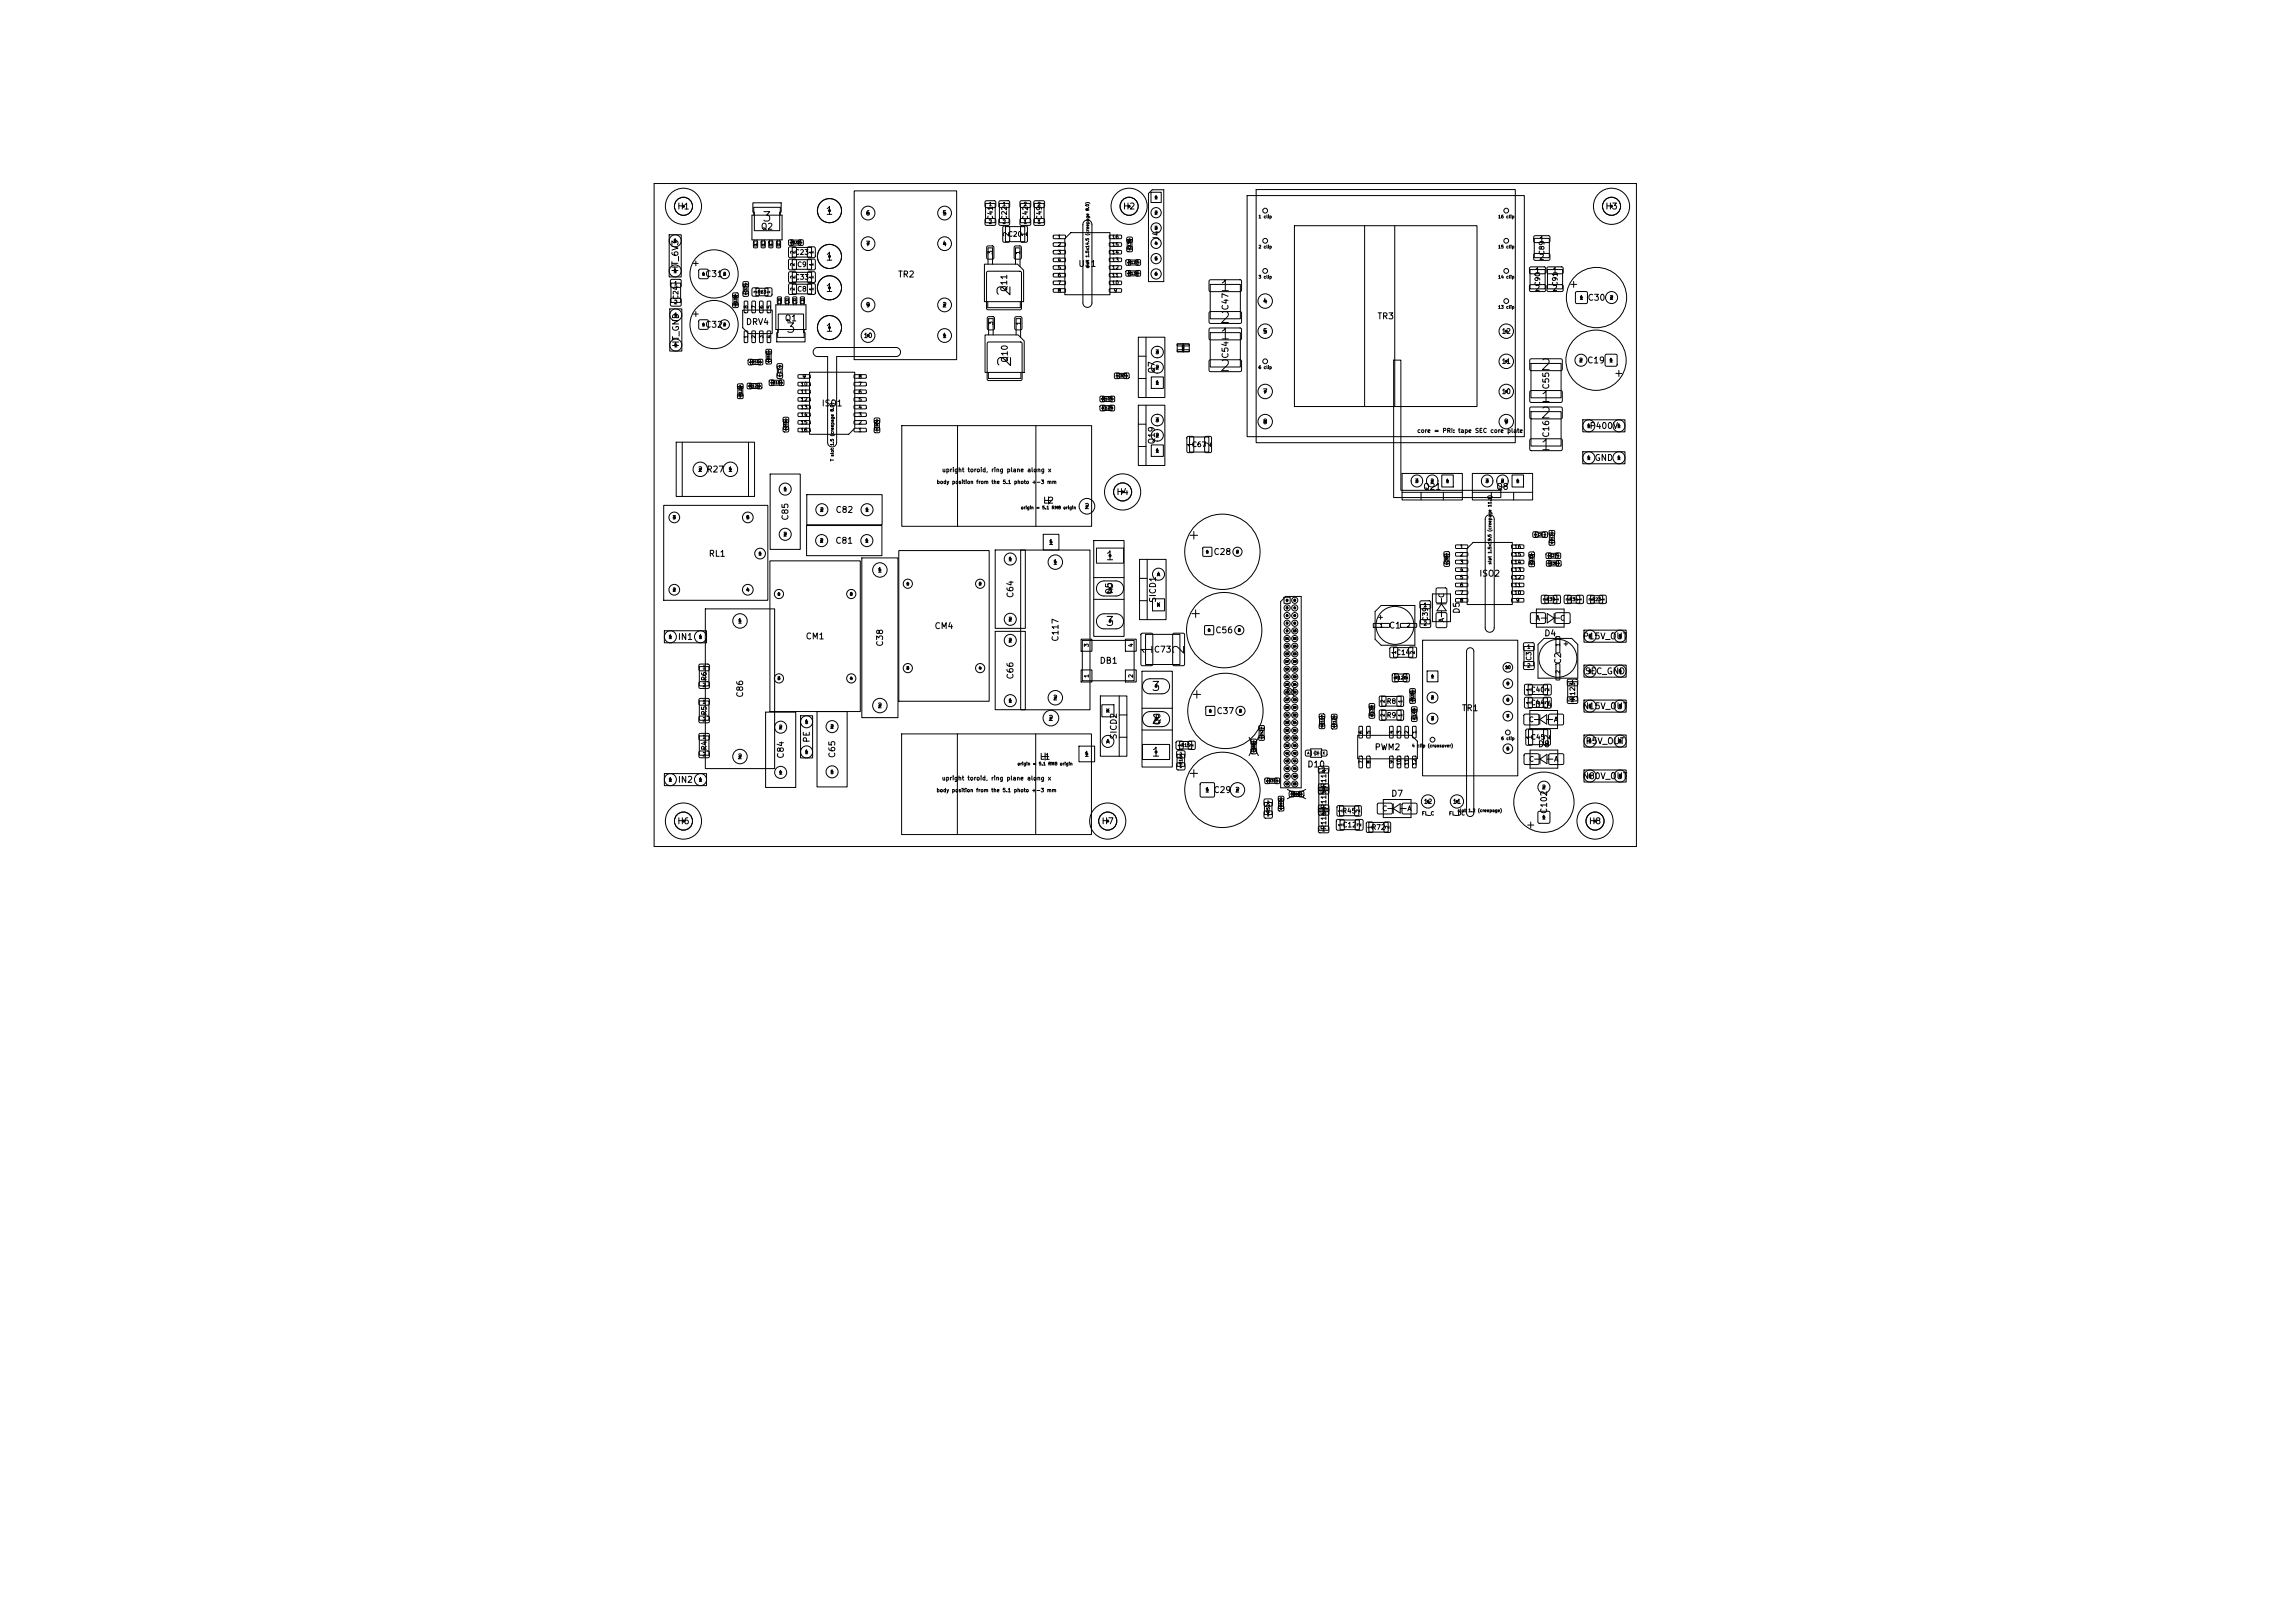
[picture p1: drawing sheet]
<svg xmlns="http://www.w3.org/2000/svg" width="297mm" height="210mm" viewBox="0 0 297 210" stroke-linecap="round" stroke-linejoin="round" font-family="sans-serif">
<defs><g id="words">
<g font-size="1.7">
<text x="131.2" y="38.5" transform="rotate(-90 131.2 38.5)">2</text>
<text x="131.3" y="47.7" transform="rotate(-90 131.3 47.7)">2</text>
</g>
<g font-size="1.4">
<text x="157.8" y="38">1</text>
<text x="157.8" y="42.2">2</text>
<text x="157.8" y="44.3">1</text>
<text x="157.8" y="48.4">2</text>
<text x="199.3" y="52.4">1</text>
<text x="199.3" y="48.3">2</text>
<text x="199.3" y="58.6">1</text>
<text x="199.3" y="54.5">2</text>
<text x="149.5" y="84.8" transform="rotate(-90 149.5 84.8)">1</text>
<text x="153.6" y="84.8" transform="rotate(-90 153.6 84.8)">2</text>
</g>
<g font-size="1.2">
<text x="98.6" y="29">3</text>
<text x="101.6" y="43.4">3</text>
<text x="143" y="72.8">1</text>
<text x="143" y="77">2</text>
<text x="143" y="81.3">3</text>
<text x="148.9" y="89.7">3</text>
<text x="148.9" y="93.9">2</text>
<text x="148.9" y="98.2">1</text>
</g>
<g font-size="1">
<text x="106.7" y="28">1</text>
<text x="106.7" y="34">1</text>
<text x="106.7" y="38">1</text>
<text x="106.7" y="43.2">1</text>
</g>
<g font-size=".8">
<text x="87.6" y="27.3">H1</text>
<text x="98.4" y="29.9">Q2</text>
<text x="145.3" y="27.3">H2</text>
<text x="207.7" y="27.3">H3</text>
<text x="88" y="35.3" transform="rotate(-90 88 35.3)">HT_6V3</text>
<text x="139.5" y="34.7">U11</text>
<text x="150.2" y="31.2" transform="rotate(-90 150.2 31.2)">J4</text>
<text x="91.2" y="36">C31</text>
<text x="101.5" y="41.8">Q1</text>
<text x="116.2" y="36.1">TR2</text>
<text x="130.5" y="37.8" transform="rotate(-90 130.5 37.8)">Q11</text>
<text x="159.2" y="40.2" transform="rotate(-90 159.2 40.2)">C47</text>
<text x="178.2" y="41.5">TR3</text>
<text x="205.4" y="39.1">C30</text>
<text x="88" y="45" transform="rotate(-90 88 45)">HT_GND</text>
<text x="91.2" y="42.6">C32</text>
<text x="96.5" y="42.2">DRV4</text>
<text x="130.6" y="47" transform="rotate(-90 130.6 47)">Q10</text>
<text x="159.2" y="46.5" transform="rotate(-90 159.2 46.5)">C54</text>
<text x="205.3" y="47.2">C19</text>
<text x="106.3" y="52.8">ISO1</text>
<text x="149.6" y="48.4" transform="rotate(-90 149.6 48.4)">Q7</text>
<text x="200.7" y="50.5" transform="rotate(-90 200.7 50.5)">C55</text>
<text x="149.6" y="57.6" transform="rotate(-90 149.6 57.6)">Q19</text>
<text x="200.7" y="56.7" transform="rotate(-90 200.7 56.7)">C16</text>
<text x="205.6" y="55.7">P400V</text>
<text x="206.3" y="59.8">GND</text>
<text x="91.4" y="61.3">R27</text>
<text x="134.9" y="65.3">L2</text>
<text x="144.4" y="64.2">H4</text>
<text x="184.1" y="63.6">Q21</text>
<text x="193.6" y="63.6">Q8</text>
<text x="102.2" y="67.4" transform="rotate(-90 102.2 67.4)">C85</text>
<text x="108" y="70.5">C81</text>
<text x="108.1" y="66.5">C82</text>
<text x="157" y="72">C28</text>
<text x="91.7" y="72.2">RL1</text>
<text x="131.3" y="77.4" transform="rotate(-90 131.3 77.4)">C64</text>
<text x="144.1" y="77" transform="rotate(-90 144.1 77)">Q5</text>
<text x="191.4" y="74.8">ISO2</text>
<text x="87.7" y="83">IN1</text>
<text x="104.2" y="82.9">CM1</text>
<text x="114.5" y="83.7" transform="rotate(-90 114.5 83.7)">C38</text>
<text x="120.9" y="81.6">CM4</text>
<text x="137.2" y="83.1" transform="rotate(-90 137.2 83.1)">C117</text>
<text x="149.8" y="78.1" transform="rotate(-90 149.8 78.1)">SICD1</text>
<text x="157.2" y="82.1">C56</text>
<text x="179.7" y="81.5">C1</text>
<text x="189.1" y="79.5" transform="rotate(-90 189.1 79.5)">D5</text>
<text x="199.8" y="82.5">D4</text>
<text x="204.8" y="82.9">P15V_OUT</text>
<text x="131.3" y="88" transform="rotate(-90 131.3 88)">C66</text>
<text x="142.2" y="86.1">DB1</text>
<text x="149.3" y="84.6">C73</text>
<text x="202.2" y="86" transform="rotate(-90 202.2 86)">C2</text>
<text x="205" y="87.4">SEC_GND</text>
<text x="96.4" y="90.3" transform="rotate(-90 96.4 90.3)">C86</text>
<text x="144.7" y="95.7" transform="rotate(-90 144.7 95.7)">SICD2</text>
<text x="150.3" y="93.9" transform="rotate(-90 150.3 93.9)">Q6</text>
<text x="157.4" y="92.6">C37</text>
<text x="167.7" y="90.3" transform="rotate(-90 167.7 90.3)">J2</text>
<text x="189.1" y="92.2">TR1</text>
<text x="198.6" y="91.7">D14</text>
<text x="204.7" y="92">N15V_OUT</text>
<text x="87.7" y="101.5">IN2</text>
<text x="101.6" y="98.2" transform="rotate(-90 101.6 98.2)">C84</text>
<text x="105" y="96.2" transform="rotate(-90 105 96.2)">PE</text>
<text x="108.3" y="98.2" transform="rotate(-90 108.3 98.2)">C65</text>
<text x="134.5" y="98.5">L1</text>
<text x="169.1" y="99.5">D10</text>
<text x="177.8" y="97.3">PWM2</text>
<text x="199" y="96.9">D8</text>
<text x="204.7" y="101">N80V_OUT</text>
<text x="205.1" y="96.5">P5V_OUT</text>
<text x="87.6" y="106.8">H6</text>
<text x="142.5" y="106.8">H7</text>
<text x="157" y="102.8">C29</text>
<text x="180" y="103.3">D7</text>
<text x="200.4" y="105.4" transform="rotate(-90 200.4 105.4)">C102</text>
<text x="205.6" y="106.8">H8</text>
</g>
<g font-size=".7">
<text x="130.7" y="30.7" transform="rotate(-90 130.7 30.7)">2</text>
<text x="133.1" y="30.7" transform="rotate(-90 133.1 30.7)">1</text>
<text x="198.6" y="35.5">1</text>
<text x="199.1" y="31.5">1</text>
<text x="199.1" y="33.8">2</text>
<text x="200.8" y="35.5">1</text>
<text x="198.6" y="37.8">2</text>
<text x="200.8" y="37.8">2</text>
<text x="154.6" y="57.9" transform="rotate(-90 154.6 57.9)">1</text>
<text x="156.9" y="57.9" transform="rotate(-90 156.9 57.9)">2</text>
<text x="135.6" y="70.7">1</text>
<text x="140.3" y="66">2</text>
<text x="135.6" y="93.4">2</text>
<text x="198.4" y="95.8" transform="rotate(-90 198.4 95.8)">1</text>
<text x="200.7" y="95.8" transform="rotate(-90 200.7 95.8)">2</text>
<text x="140.3" y="98.1">1</text>
</g>
<g font-size=".6">
<text x="112" y="28">6</text>
<text x="121.9" y="28">5</text>
<text x="128.6" y="28.5" transform="rotate(-90 128.6 28.5)">C41</text>
<text x="130.4" y="28.5" transform="rotate(-90 130.4 28.5)">C22</text>
<text x="133.2" y="28.5" transform="rotate(-90 133.2 28.5)">C42</text>
<text x="135" y="28.5" transform="rotate(-90 135 28.5)">C49</text>
<text x="102.8" y="33.1">C23</text>
<text x="103.1" y="34.7">C9</text>
<text x="112" y="32">7</text>
<text x="121.9" y="32">4</text>
<text x="128.6" y="33" transform="rotate(-90 128.6 33)">3</text>
<text x="130.4" y="30.8">C20</text>
<text x="132.1" y="33" transform="rotate(-90 132.1 33)">1</text>
<text x="200" y="33.1" transform="rotate(-90 200 33.1)">C89</text>
<text x="87.9" y="38.9" transform="rotate(-90 87.9 38.9)">C24</text>
<text x="102.8" y="36.3">C33</text>
<text x="103.1" y="37.9">C8</text>
<text x="112" y="39.9">9</text>
<text x="121.9" y="39.9">2</text>
<text x="163.4" y="39.4">4</text>
<text x="199.5" y="37.1" transform="rotate(-90 199.5 37.1)">C90</text>
<text x="201.7" y="37.1" transform="rotate(-90 201.7 37.1)">C91</text>
<text x="111.7" y="43.9">10</text>
<text x="121.9" y="43.9">1</text>
<text x="128.7" y="42.2" transform="rotate(-90 128.7 42.2)">3</text>
<text x="132.2" y="42.2" transform="rotate(-90 132.2 42.2)">1</text>
<text x="163.4" y="43.3">5</text>
<text x="194.3" y="47.2">11</text>
<text x="194.3" y="43.3">12</text>
<text x="163.4" y="51.1">7</text>
<text x="194.3" y="51.1">10</text>
<text x="154.2" y="58">C67</text>
<text x="163.4" y="55">8</text>
<text x="194.6" y="55">9</text>
<text x="90.3" y="61.2">2</text>
<text x="94.2" y="61.2">1</text>
<text x="113.5" y="74.2">1</text>
<text x="136.2" y="73.2">1</text>
<text x="187" y="77.4" transform="rotate(-90 187 77.4)">C</text>
<text x="95.4" y="80.8">1</text>
<text x="184.9" y="80.4" transform="rotate(-90 184.9 80.4)">C39</text>
<text x="187" y="80.6" transform="rotate(-90 187 80.6)">A</text>
<text x="198.7" y="80.5">A</text>
<text x="201.8" y="80.5">C</text>
<text x="91.6" y="88.2" transform="rotate(-90 91.6 88.2)">R6</text>
<text x="180.6" y="84.9">C14</text>
<text x="198" y="89.7">C40</text>
<text x="198.3" y="85.6" transform="rotate(-90 198.3 85.6)">C3</text>
<text x="91.6" y="92.6" transform="rotate(-90 91.6 92.6)">R5</text>
<text x="113.5" y="91.8">2</text>
<text x="136.2" y="90.8">2</text>
<text x="179.4" y="93">R9</text>
<text x="179.4" y="91.2">R8</text>
<text x="197.8" y="93.6">C</text>
<text x="198" y="91.4">C44</text>
<text x="198.1" y="95.9">C45</text>
<text x="201" y="93.6">A</text>
<text x="204" y="90.7" transform="rotate(-90 204 90.7)">R123</text>
<text x="91.6" y="97.1" transform="rotate(-90 91.6 97.1)">R4</text>
<text x="95.4" y="98.4">2</text>
<text x="197.8" y="98.7">C</text>
<text x="201.1" y="98.7">A</text>
<text x="155.9" y="102.7">1</text>
<text x="159.8" y="102.7">2</text>
<text x="171.8" y="107.4" transform="rotate(-90 171.8 107.4)">R116 R115 R114</text>
<text x="173.6" y="105.4">R45</text>
<text x="173.7" y="107.2">C12</text>
<text x="177.4" y="107.5">R72</text>
<text x="178.8" y="105.1">C</text>
<text x="182.1" y="105.1">A</text>
<text x="184.2" y="104.1">12</text>
<text x="187.9" y="104.1">11</text>
</g>
<g font-size=".5">
<text x="127.9" y="26.8">1</text>
<text x="127.9" y="29.1">2</text>
<text x="129.7" y="26.8">1</text>
<text x="129.7" y="29.1">2</text>
<text x="132.4" y="29.1">1</text>
<text x="132.4" y="26.8">2</text>
<text x="134.2" y="29.1">1</text>
<text x="134.2" y="26.8">2</text>
<text x="87.1" y="35.5">1</text>
<text x="87.1" y="31.6">1</text>
<text x="102.9" y="34.5" transform="rotate(-90 102.9 34.5)">2</text>
<text x="102.9" y="32.9" transform="rotate(-90 102.9 32.9)">2</text>
<text x="105.4" y="34.5" transform="rotate(-90 105.4 34.5)">1</text>
<text x="105.4" y="32.9" transform="rotate(-90 105.4 32.9)">1</text>
<text x="136.8" y="31">1</text>
<text x="136.8" y="32">2</text>
<text x="136.8" y="33">3</text>
<text x="136.8" y="34">4</text>
<text x="136.8" y="35">5</text>
<text x="136.8" y="36">6</text>
<text x="143.9" y="36">11</text>
<text x="143.9" y="35">12</text>
<text x="143.9" y="34">13</text>
<text x="143.9" y="33">14</text>
<text x="143.9" y="32">15</text>
<text x="143.9" y="31">16</text>
<text x="87.2" y="41.1">1</text>
<text x="87.2" y="37">1</text>
<text x="87.2" y="39.5">2</text>
<text x="96.9" y="40" transform="rotate(-90 96.9 40)">8</text>
<text x="97.9" y="40" transform="rotate(-90 97.9 40)">7</text>
<text x="98.9" y="40" transform="rotate(-90 98.9 40)">6</text>
<text x="99.9" y="40" transform="rotate(-90 99.9 40)">5</text>
<text x="102.9" y="37.7" transform="rotate(-90 102.9 37.7)">2</text>
<text x="102.9" y="36.1" transform="rotate(-90 102.9 36.1)">2</text>
<text x="105.4" y="37.7" transform="rotate(-90 105.4 37.7)">1</text>
<text x="105.4" y="36.1" transform="rotate(-90 105.4 36.1)">1</text>
<text x="136.8" y="37">7</text>
<text x="136.8" y="37.9">8</text>
<text x="143.9" y="37">10</text>
<text x="144.1" y="37.9">9</text>
<text x="204.4" y="38.9">1</text>
<text x="208.3" y="38.9">2</text>
<text x="87.2" y="45">1</text>
<text x="96.9" y="43.8" transform="rotate(-90 96.9 43.8)">1</text>
<text x="97.9" y="43.8" transform="rotate(-90 97.9 43.8)">2</text>
<text x="98.9" y="43.8" transform="rotate(-90 98.9 43.8)">3</text>
<text x="99.9" y="43.8" transform="rotate(-90 99.9 43.8)">4</text>
<text x="149.5" y="47.9">2</text>
<text x="149.5" y="45.9">3</text>
<text x="204.3" y="47">2</text>
<text x="208.2" y="47">1</text>
<text x="103.6" y="50.1">10</text>
<text x="103.6" y="51">11</text>
<text x="103.6" y="52">12</text>
<text x="103.6" y="53">13</text>
<text x="103.8" y="49.1">9</text>
<text x="111" y="53">4</text>
<text x="111" y="52">5</text>
<text x="111" y="51">6</text>
<text x="111" y="50.1">7</text>
<text x="111" y="49.1">8</text>
<text x="149.5" y="49.9">1</text>
<text x="103.6" y="54">14</text>
<text x="103.6" y="55">15</text>
<text x="103.6" y="56">16</text>
<text x="111" y="56">1</text>
<text x="111" y="55">2</text>
<text x="111" y="54">3</text>
<text x="149.5" y="58.7">1</text>
<text x="149.5" y="56.7">2</text>
<text x="149.5" y="54.7">3</text>
<text x="183.3" y="56.1">core = PRI: tape SEC core plate</text>
<text x="205.3" y="59.6">1</text>
<text x="205.3" y="55.5">1</text>
<text x="209.2" y="59.6">1</text>
<text x="209.2" y="55.5">1</text>
<text x="101.3" y="63.7">1</text>
<text x="121.2" y="62.7">body position from the 5.1 photo +-3 mm</text>
<text x="121.9" y="61.2">upright toroid, ring plane along x</text>
<text x="183.1" y="62.6">3</text>
<text x="185.1" y="62.6">2</text>
<text x="187" y="62.6">1</text>
<text x="192.2" y="62.6">3</text>
<text x="194.2" y="62.6">2</text>
<text x="196.1" y="62.6">1</text>
<text x="87" y="67.3">3</text>
<text x="96.5" y="67.3">5</text>
<text x="98.1" y="72">1</text>
<text x="101.3" y="69.5">2</text>
<text x="106" y="70.3">2</text>
<text x="106.1" y="66.4">2</text>
<text x="111.9" y="70.3">1</text>
<text x="111.9" y="66.4">1</text>
<text x="188.9" y="71.1">1</text>
<text x="195.9" y="71.1">16</text>
<text x="87" y="76.7">2</text>
<text x="96.5" y="76.7">4</text>
<text x="130.4" y="72.7">1</text>
<text x="149.7" y="74.7">A</text>
<text x="188.9" y="72.1">2</text>
<text x="188.9" y="73.1">3</text>
<text x="188.9" y="74.1">4</text>
<text x="188.9" y="75.1">5</text>
<text x="188.9" y="76">6</text>
<text x="188.9" y="77">7</text>
<text x="195.9" y="77">10</text>
<text x="195.9" y="76">11</text>
<text x="195.9" y="75.1">12</text>
<text x="195.9" y="74.1">13</text>
<text x="195.9" y="73.1">14</text>
<text x="195.9" y="72.1">15</text>
<text x="86.5" y="82.8">1</text>
<text x="90.4" y="82.8">1</text>
<text x="130.4" y="83.3">2</text>
<text x="130.4" y="80.5">2</text>
<text x="141" y="83.8" transform="rotate(-90 141 83.8)">3</text>
<text x="146.7" y="83.8" transform="rotate(-90 146.7 83.8)">4</text>
<text x="149.6" y="78.7">K</text>
<text x="178.5" y="81.3">1</text>
<text x="182" y="81.3">2</text>
<text x="184.2" y="78.6">1</text>
<text x="184.2" y="81.1">2</text>
<text x="188.9" y="78">8</text>
<text x="196.1" y="78">9</text>
<text x="202" y="83.7" transform="rotate(-90 202 83.7)">1</text>
<text x="205.5" y="82.7">1</text>
<text x="209.4" y="82.7">1</text>
<text x="90.9" y="86.7">1</text>
<text x="90.9" y="89">2</text>
<text x="141" y="87.8" transform="rotate(-90 141 87.8)">1</text>
<text x="146.7" y="87.8" transform="rotate(-90 146.7 87.8)">2</text>
<text x="180.7" y="84.7" transform="rotate(-90 180.7 84.7)">1</text>
<text x="183.2" y="84.7" transform="rotate(-90 183.2 84.7)">2</text>
<text x="185.1" y="87.9">1</text>
<text x="197.6" y="84">1</text>
<text x="197.6" y="86.5">2</text>
<text x="198.2" y="89.5" transform="rotate(-90 198.2 89.5)">1</text>
<text x="200.6" y="89.5" transform="rotate(-90 200.6 89.5)">2</text>
<text x="202" y="87.2" transform="rotate(-90 202 87.2)">2</text>
<text x="203.2" y="88.7">1</text>
<text x="205.5" y="87.2">1</text>
<text x="209.4" y="87.2">1</text>
<text x="90.9" y="95.7">1</text>
<text x="90.9" y="91.2">1</text>
<text x="90.9" y="93.4">2</text>
<text x="100.7" y="94.5">2</text>
<text x="104.1" y="93.8">1</text>
<text x="107.4" y="94.4">2</text>
<text x="130.4" y="91.1">1</text>
<text x="143.1" y="92.4">K</text>
<text x="176.5" y="95" transform="rotate(-90 176.5 95)">6</text>
<text x="177.4" y="95" transform="rotate(-90 177.4 95)">5</text>
<text x="179.3" y="92.8" transform="rotate(-90 179.3 92.8)">2</text>
<text x="179.3" y="91" transform="rotate(-90 179.3 91)">2</text>
<text x="180.4" y="95" transform="rotate(-90 180.4 95)">4</text>
<text x="181.4" y="95" transform="rotate(-90 181.4 95)">3</text>
<text x="181.6" y="92.8" transform="rotate(-90 181.6 92.8)">1</text>
<text x="181.6" y="91" transform="rotate(-90 181.6 91)">1</text>
<text x="182.4" y="95" transform="rotate(-90 182.4 95)">2</text>
<text x="183.4" y="95" transform="rotate(-90 183.4 95)">1</text>
<text x="185.1" y="90.6">2</text>
<text x="185.1" y="93.3">3</text>
<text x="198.2" y="91.2" transform="rotate(-90 198.2 91.2)">1</text>
<text x="200.6" y="91.2" transform="rotate(-90 200.6 91.2)">2</text>
<text x="203.2" y="90.9">2</text>
<text x="205.5" y="91.8">1</text>
<text x="209.4" y="91.8">1</text>
<text x="86.5" y="101.3">1</text>
<text x="90.4" y="101.3">1</text>
<text x="90.9" y="98">2</text>
<text x="100.7" y="100.3">1</text>
<text x="104.1" y="97.7">1</text>
<text x="107.4" y="100.3">1</text>
<text x="121.8" y="101.1">upright toroid, ring plane along x</text>
<text x="143.1" y="96.3">A</text>
<text x="171" y="99.9">2</text>
<text x="176.5" y="98.9" transform="rotate(-90 176.5 98.9)">7</text>
<text x="177.4" y="98.9" transform="rotate(-90 177.4 98.9)">8</text>
<text x="180.4" y="98.9" transform="rotate(-90 180.4 98.9)">9</text>
<text x="181.4" y="99.1" transform="rotate(-90 181.4 99.1)">10</text>
<text x="182.4" y="99.1" transform="rotate(-90 182.4 99.1)">11</text>
<text x="183.4" y="99.1" transform="rotate(-90 183.4 99.1)">12</text>
<text x="205.5" y="96.3">1</text>
<text x="205.5" y="100.8">1</text>
<text x="209.4" y="96.3">1</text>
<text x="209.4" y="100.8">1</text>
<text x="121.2" y="102.6">body position from the 5.1 photo +-3 mm</text>
<text x="171" y="104.9">1</text>
<text x="171" y="102.7">2</text>
<text x="171" y="107.7">1</text>
<text x="171" y="105.4">2</text>
<text x="171" y="102.2">1</text>
<text x="173.8" y="105.2" transform="rotate(-90 173.8 105.2)">1</text>
<text x="173.8" y="107" transform="rotate(-90 173.8 107)">1</text>
<text x="176.1" y="105.2" transform="rotate(-90 176.1 105.2)">2</text>
<text x="176.2" y="107" transform="rotate(-90 176.2 107)">2</text>
<text x="177.6" y="107.3" transform="rotate(-90 177.6 107.3)">1</text>
<text x="179.9" y="107.3" transform="rotate(-90 179.9 107.3)">2</text>
<text x="184" y="105.6">FL_C</text>
<text x="187.5" y="105.6">FL_DC</text>
<text x="199.5" y="106.1">1</text>
<text x="199.5" y="102.2">2</text>
</g>
<g font-size=".4">
<text x="149.4" y="25.9">1</text>
<text x="149.4" y="27.9">2</text>
<text x="149.4" y="29.8">3</text>
<text x="162.8" y="28.3">1 clip</text>
<text x="193.8" y="28.3">16 clip</text>
<text x="90.8" y="35.8">1</text>
<text x="93.5" y="35.8">2</text>
<text x="141" y="34.8" transform="rotate(-90 141 34.8)">slot 1.5x14.5 (creepage 8.0)</text>
<text x="149.4" y="31.8">4</text>
<text x="149.4" y="33.8">5</text>
<text x="149.4" y="35.8">6</text>
<text x="162.8" y="32.2">2 clip</text>
<text x="193.8" y="32.2">15 clip</text>
<text x="98" y="38.1">R63</text>
<text x="98.1" y="38" transform="rotate(-90 98.1 38)">2</text>
<text x="99.7" y="38" transform="rotate(-90 99.7 38)">1</text>
<text x="162.8" y="36.1">3 clip</text>
<text x="193.8" y="36.1">14 clip</text>
<text x="193.8" y="40">13 clip</text>
<text x="90.8" y="42.3">1</text>
<text x="93.5" y="42.3">2</text>
<text x="162.8" y="47.8">6 clip</text>
<text x="108" y="59.7" transform="rotate(-90 108 59.7)">T slot 1.5 (creepage 8.0)</text>
<text x="132.1" y="66">origin = 5.1 RM8 origin</text>
<text x="156" y="71.7">1</text>
<text x="159.9" y="71.7">2</text>
<text x="100.6" y="77.2">1</text>
<text x="109.9" y="77.2">2</text>
<text x="117.3" y="75.8">1</text>
<text x="126.6" y="75.8">2</text>
<text x="193.1" y="73.1" transform="rotate(-90 193.1 73.1)">slot 1.5x19.5 (creepage 11.1)</text>
<text x="200.1" y="77.9">R39</text>
<text x="200.2" y="77.8" transform="rotate(-90 200.2 77.8)">2</text>
<text x="201.8" y="77.8" transform="rotate(-90 201.8 77.8)">1</text>
<text x="203.1" y="77.9">R34</text>
<text x="203.2" y="77.8" transform="rotate(-90 203.2 77.8)">2</text>
<text x="204.7" y="77.8" transform="rotate(-90 204.7 77.8)">1</text>
<text x="206" y="77.9">R23</text>
<text x="206.1" y="77.8" transform="rotate(-90 206.1 77.8)">2</text>
<text x="207.7" y="77.8" transform="rotate(-90 207.7 77.8)">1</text>
<text x="156.3" y="81.8">1</text>
<text x="160.1" y="81.8">2</text>
<text x="100.6" y="88.1">3</text>
<text x="109.9" y="88.1">4</text>
<text x="117.3" y="86.8">3</text>
<text x="126.6" y="86.8">4</text>
<text x="180.5" y="88">R126</text>
<text x="180.8" y="87.9" transform="rotate(-90 180.8 87.9)">1</text>
<text x="182.3" y="87.9" transform="rotate(-90 182.3 87.9)">2</text>
<text x="194.7" y="86.7">10</text>
<text x="194.9" y="88.8">9</text>
<text x="156.4" y="92.3">1</text>
<text x="160.3" y="92.3">2</text>
<text x="194.2" y="95.8">6 clip</text>
<text x="194.9" y="93">7</text>
<text x="194.9" y="90.9">8</text>
<text x="131.6" y="99.1">origin = 5.1 RM8 origin</text>
<text x="152.6" y="99.4">1</text>
<text x="152.6" y="97.9">2</text>
<text x="152.8" y="96.7">R15</text>
<text x="152.9" y="96.6" transform="rotate(-90 152.9 96.6)">1</text>
<text x="153.1" y="99" transform="rotate(-90 153.1 99)">R16</text>
<text x="154.5" y="96.6" transform="rotate(-90 154.5 96.6)">2</text>
<text x="182.7" y="96.8">4 clip (crossover)</text>
<text x="194.9" y="97.2">5</text>
<text x="163.9" y="105.7">1</text>
<text x="163.9" y="104.1">2</text>
<text x="164.4" y="105.2" transform="rotate(-90 164.4 105.2)">R52</text>
<text x="188.6" y="105.2">slot</text>
<text x="190" y="105.2">1.2 (creepage)</text>
</g>
<g font-size=".3">
<text x="98" y="31.8" transform="rotate(-90 98 31.8)">1</text>
<text x="99" y="31.8" transform="rotate(-90 99 31.8)">1</text>
<text x="100" y="31.8" transform="rotate(-90 100 31.8)">1</text>
<text x="101" y="31.8" transform="rotate(-90 101 31.8)">2</text>
<text x="102.4" y="31.6">R107</text>
<text x="146" y="34.2">R137</text>
<text x="146" y="35.6">R136</text>
<text x="146.4" y="32.3" transform="rotate(-90 146.4 32.3)">C135</text>
<text x="95.4" y="39.5" transform="rotate(-90 95.4 39.5)">R108</text>
<text x="96.7" y="37.9" transform="rotate(-90 96.7 37.9)">C17</text>
<text x="101.1" y="39" transform="rotate(-90 101.1 39)">2</text>
<text x="102.1" y="39" transform="rotate(-90 102.1 39)">1</text>
<text x="103.1" y="39" transform="rotate(-90 103.1 39)">1</text>
<text x="104.1" y="39" transform="rotate(-90 104.1 39)">1</text>
<text x="97.3" y="47.1">R54</text>
<text x="99.7" y="46.6" transform="rotate(-90 99.7 46.6)">R55</text>
<text x="153" y="45.6">1</text>
<text x="153" y="44.8">2</text>
<text x="96" y="51.3" transform="rotate(-90 96 51.3)">R122</text>
<text x="97" y="50.2">R121</text>
<text x="100" y="49.8">R18</text>
<text x="101.1" y="48.3" transform="rotate(-90 101.1 48.3)">C7</text>
<text x="142.7" y="51.9">R103</text>
<text x="142.7" y="53">C123</text>
<text x="144.7" y="48.9">C87</text>
<text x="101.9" y="55.4" transform="rotate(-90 101.9 55.4)">C59</text>
<text x="113.7" y="55.5" transform="rotate(-90 113.7 55.5)">C97</text>
<text x="199" y="69.4">C5</text>
<text x="201.1" y="70.1" transform="rotate(-90 201.1 70.1)">R13</text>
<text x="166.4" y="77.9">1</text>
<text x="167.4" y="77.9">2</text>
<text x="187.5" y="72.8" transform="rotate(-90 187.5 72.8)">C98</text>
<text x="198.5" y="73" transform="rotate(-90 198.5 73)">C103</text>
<text x="200.5" y="72.1">C27</text>
<text x="200.6" y="73.1">R38</text>
<text x="166.3" y="82.8">11</text>
<text x="166.3" y="83.8">13</text>
<text x="166.4" y="78.9">3</text>
<text x="166.4" y="79.9">5</text>
<text x="166.4" y="80.8">7</text>
<text x="166.4" y="81.8">9</text>
<text x="167.3" y="81.8">10</text>
<text x="167.3" y="82.8">12</text>
<text x="167.3" y="83.8">14</text>
<text x="167.4" y="78.9">4</text>
<text x="167.4" y="79.9">6</text>
<text x="167.4" y="80.8">8</text>
<text x="166.3" y="84.8">15</text>
<text x="166.3" y="85.8">17</text>
<text x="166.3" y="86.8">19</text>
<text x="166.3" y="87.8">21</text>
<text x="166.3" y="88.8">23</text>
<text x="166.3" y="89.8">25</text>
<text x="167.3" y="84.8">16</text>
<text x="167.3" y="85.8">18</text>
<text x="167.3" y="86.8">20</text>
<text x="167.3" y="87.8">22</text>
<text x="167.3" y="88.8">24</text>
<text x="167.3" y="89.8">26</text>
<text x="163.5" y="95.3" transform="rotate(-90 163.5 95.3)">R42</text>
<text x="166.3" y="90.8">27</text>
<text x="166.3" y="91.7">29</text>
<text x="166.3" y="92.7">31</text>
<text x="166.3" y="93.7">33</text>
<text x="166.3" y="94.7">35</text>
<text x="166.3" y="95.7">37</text>
<text x="167.3" y="90.8">28</text>
<text x="167.3" y="91.7">30</text>
<text x="167.3" y="92.7">32</text>
<text x="167.3" y="93.7">34</text>
<text x="167.3" y="94.7">36</text>
<text x="167.3" y="95.7">38</text>
<text x="171.3" y="93.8" transform="rotate(-90 171.3 93.8)">R11</text>
<text x="172.9" y="93.9" transform="rotate(-90 172.9 93.9)">R12</text>
<text x="177.8" y="92.6" transform="rotate(-90 177.8 92.6)">C138</text>
<text x="183" y="90.7" transform="rotate(-90 183 90.7)">R154</text>
<text x="183.3" y="93" transform="rotate(-90 183.3 93)">C140</text>
<text x="162.5" y="97.1" transform="rotate(-90 162.5 97.1)">C26</text>
<text x="164.2" y="101.3">R35</text>
<text x="166.3" y="96.7">39</text>
<text x="166.3" y="97.7">41</text>
<text x="166.3" y="98.7">43</text>
<text x="166.3" y="99.7">45</text>
<text x="166.3" y="100.7">47</text>
<text x="166.3" y="101.6">49</text>
<text x="167.3" y="96.7">40</text>
<text x="167.3" y="97.7">42</text>
<text x="167.3" y="98.7">44</text>
<text x="167.3" y="99.7">46</text>
<text x="167.3" y="100.7">48</text>
<text x="167.3" y="101.6">50</text>
<text x="169.2" y="97.6">A</text>
<text x="171.2" y="97.6">C</text>
<text x="166" y="104.5" transform="rotate(-90 166 104.5)">R80</text>
<text x="167.3" y="103">C10</text>
</g>
<g font-size=".2">
<text x="102.6" y="31.5" transform="rotate(-90 102.6 31.5)">1</text>
<text x="103.8" y="31.5" transform="rotate(-90 103.8 31.5)">2</text>
<text x="146" y="32.4">1</text>
<text x="146" y="31.2">2</text>
<text x="146.2" y="35.5" transform="rotate(-90 146.2 35.5)">1</text>
<text x="146.2" y="34.1" transform="rotate(-90 146.2 34.1)">1</text>
<text x="147.5" y="35.5" transform="rotate(-90 147.5 35.5)">2</text>
<text x="147.5" y="34.1" transform="rotate(-90 147.5 34.1)">2</text>
<text x="95" y="38.4">1</text>
<text x="95" y="39.7">2</text>
<text x="96.4" y="38.2">1</text>
<text x="96.4" y="37">2</text>
<text x="97.3" y="47" transform="rotate(-90 97.3 47)">1</text>
<text x="98.6" y="47" transform="rotate(-90 98.6 47)">2</text>
<text x="99.3" y="47">1</text>
<text x="99.3" y="45.7">2</text>
<text x="100.8" y="47.6">2</text>
<text x="153.3" y="45.4" transform="rotate(-90 153.3 45.4)">R83</text>
<text x="95.7" y="50.2">1</text>
<text x="95.7" y="51.5">2</text>
<text x="97.2" y="50.1" transform="rotate(-90 97.2 50.1)">2</text>
<text x="98.5" y="50.1" transform="rotate(-90 98.5 50.1)">1</text>
<text x="100" y="49.7" transform="rotate(-90 100 49.7)">1</text>
<text x="100.8" y="48.8">1</text>
<text x="101.3" y="49.7" transform="rotate(-90 101.3 49.7)">2</text>
<text x="142.8" y="51.8" transform="rotate(-90 142.8 51.8)">2</text>
<text x="142.9" y="52.9" transform="rotate(-90 142.9 52.9)">1</text>
<text x="144.1" y="52.9" transform="rotate(-90 144.1 52.9)">2</text>
<text x="144.1" y="51.8" transform="rotate(-90 144.1 51.8)">1</text>
<text x="144.8" y="48.8" transform="rotate(-90 144.8 48.8)">2</text>
<text x="146" y="48.8" transform="rotate(-90 146 48.8)">1</text>
<text x="101.6" y="55.7">1</text>
<text x="101.6" y="54.5">2</text>
<text x="113.3" y="55.8">1</text>
<text x="113.3" y="54.6">2</text>
<text x="187.1" y="71.9">1</text>
<text x="198.1" y="72">1</text>
<text x="198.9" y="69.3" transform="rotate(-90 198.9 69.3)">2</text>
<text x="200.1" y="69.3" transform="rotate(-90 200.1 69.3)">1</text>
<text x="200.7" y="70.4">1</text>
<text x="200.7" y="69.1">2</text>
<text x="187.1" y="73.1">2</text>
<text x="198.1" y="73.2">2</text>
<text x="200.6" y="72.1" transform="rotate(-90 200.6 72.1)">1</text>
<text x="200.6" y="73" transform="rotate(-90 200.6 73)">2</text>
<text x="201.8" y="72.1" transform="rotate(-90 201.8 72.1)">2</text>
<text x="201.9" y="73" transform="rotate(-90 201.9 73)">1</text>
<text x="182.7" y="89.6">2</text>
<text x="163.1" y="94.4">1</text>
<text x="163.1" y="95.7">2</text>
<text x="170.9" y="92.9">1</text>
<text x="170.9" y="94.2">2</text>
<text x="172.5" y="94.2">1</text>
<text x="172.5" y="92.9">2</text>
<text x="177.4" y="91.6">1</text>
<text x="177.4" y="92.8">2</text>
<text x="182.7" y="90.9">1</text>
<text x="182.9" y="93.2">1</text>
<text x="182.9" y="92">2</text>
<text x="162.1" y="97.4">1</text>
<text x="162.1" y="96.2">2</text>
<text x="164.2" y="101.2" transform="rotate(-90 164.2 101.2)">1</text>
<text x="165.5" y="101.2" transform="rotate(-90 165.5 101.2)">2</text>
<text x="165.6" y="104.8">1</text>
<text x="165.6" y="103.5">2</text>
<text x="167.4" y="102.9" transform="rotate(-90 167.4 102.9)">2</text>
<text x="168.6" y="102.9" transform="rotate(-90 168.6 102.9)">1</text>
</g>
</g></defs>
<g fill="none" stroke="#000" stroke-width=".13">
<path d="M84.7 23.7h127.1v85.8h-127.1zM86.6 30.4h1.6v5.4h-1.6zM86.7 40h1.5v5.4h-1.5zM86.8 36.2h1.3v.9h-1.3zM86.8 38.6h1.3v1h-1.3zM86.8 36.6h1.3v2.5h-1.3zM89.7 34.1h.7M90 33.8v.6M90.5 34.9h1.1v1.1h-1.1zM94.9 37.9h.6v.6h-.6zM94.9 39.2h.6v.6h-.6zM94.9 38.2h.6v1.3h-.6z"/>
<path d="M96.2 37.7h.6v.6h-.6zM96.2 36.5h.6v.6h-.6zM96.2 36.8h.6v1.2h-.6zM96.3 39h.5v1.4l-.1 .1-.4-.1zM97.3 27.8h3.9v3.2h-3.9zM97.3 39h.5v1.4l-.1 .1-.4-.1zM97.4 37.3h.8v1h-.8zM97.4 26.2h3.7v1.3h-.2v2.4h-3.3v-2.4h-.2zM97.5 31.2h.4l.1 .1v.6v.2l-.5-.1zM97.5 27.8v-1h3.5v1M97.6 31v.8h.4v-.8M97.8 37.3h1.6v1h-1.6z"/>
<path d="M98.3 39h.4l.1 1.4-.1 .1-.4-.1zM98.5 31.2h.4l.1 .1v.6v.2l-.5-.1zM98.6 31v.8h.3v-.8M99 37.3h.9v1h-.9zM99.3 39h.4v1.4v.1l-.4-.1zM99.5 31.2h.4l.1 .1v.6l-.1 .2-.4-.1zM99.6 31v.8h.3v-.8M100.4 39.4h3.9v3.2h-3.9zM100.5 31.2h.4l.1 .1v.6l-.1 .2-.4-.1zM100.6 31v.8h.3v-.8M100.6 38.4h.4l.1 .1v.7v.1l-.5-.1zM100.7 39.4v-.7h.3v.7"/>
<path d="M101.6 38.4h.4l.1 .1v.7l-.1 .1-.4-.1zM101.7 39.4v-.7h.3v.7M102.1 31.1h.5v.6h-.5zM102.1 33.6h.9v1.3h-.9zM102.1 32h.9v1.3h-.9zM102.1 35.2h.9v1.3h-.9zM102.1 36.8h.9v1.2h-.9zM102.4 31.1h1.2v.6h-1.2zM102.5 33.6h2.5v1.2h-2.5zM102.5 32h2.5v1.3h-2.5zM102.5 35.2h2.5v1.3h-2.5zM102.5 36.8h2.5v1.2h-2.5z"/>
<path d="M102.6 38.4h.4l.1 .1v.7l-.1 .1-.4-.1zM102.7 39.4v-.7h.3v.7M103.4 31.1h.5v.6h-.5zM103.6 38.4h.4l.1 .1v.7l-.1 .1-.4-.1zM103.6 39.4v-.7h.4v.7M104.5 33.6h1v1.3h-1zM104.5 32h1v1.3h-1zM104.5 35.2h1v1.3h-1zM104.5 36.8h1v1.2h-1zM110.5 24.7h13.3v21.8h-13.3zM127.4 34.2h4.3l.8 .8v4h-5.1zM127.5 26h1.3l.1 .2v.5l-.2 .2h-1.1l-.1-.2z"/>
<path d="M127.5 28.3h1.3l.1 .2v.5l-.2 .2h-1.1l-.1-.2zM127.5 26.3h1.3v2.5h-1.3zM127.7 35.2h4.4v4.8h-4.4zM127.7 31.9l.7-.1 .2 .1v1.4l-.1 .2h-.6l-.2-.1zM127.8 39v.8h4.2v-.8M127.9 34.2v-2.1h.5v2.1M129.3 26h1.2l.2 .2-.1 .5-.1 .2h-1.1l-.1-.2zM129.3 28.3h1.2l.2 .2-.1 .5-.1 .2h-1.1l-.1-.2zM129.3 26.3h1.3v2.5h-1.3zM129.8 29.3l.7-.1 .1 .2 .1 1.8-.2 .1-.5 .1-.2-.2zM130.1 29.3h2.5v2h-2.5zM131.3 31.9l.7-.1 .2 .1v1.4l-.1 .2h-.7l-.1-.1z"/>
<path d="M131.4 34.2v-2.1h.6v2.4M132 28.3h1.3l.1 .2v.5l-.2 .2h-1.1l-.1-.2zM132 26h1.3l.1 .2v.5l-.2 .2h-1.1l-.1-.2zM132.1 26.3h1.2v2.5h-1.2zM132.1 29.3l.7-.1 .1 .2 .1 1.8-.2 .1-.5 .1-.2-.2zM133.8 28.3h1.3l.1 .2v.5l-.2 .2h-1.1l-.1-.2zM133.8 26h1.3l.1 .2v.5l-.2 .2h-1.1l-.1-.2zM133.9 26.3h1.2v2.5h-1.2zM136.3 30.5l1.5-.1 .1 .4-.1 .1h-1.4zM136.3 31.4h1.5l.1 .4-.1 .1h-1.4zM136.3 32.4h1.5l.1 .4-.1 .1h-1.4zM136.3 33.4h1.5l.1 .4-.1 .1h-1.4z"/>
<path d="M136.3 34.4h1.5l.1 .4h-.1h-1.4zM136.3 35.4h1.5l.1 .4h-.1h-1.4zM136.3 36.4h1.5l.1 .4h-.1h-1.4zM136.3 37.4h1.5l.1 .3-.1 .1h-1.4zM138.6 30.1h5v8h-5.8v-7.2zM140.3 28.6a.58 .58 0 0 1 .6-.1 .58 .58 0 0 1 .4 .6v10.1a.58 .58 0 0 1-.6 .6 .58 .58 0 0 1-.6-.6v-10.1zM143.6 37.4h1.5v.3l-.1 .1h-1.4zM143.6 36.4h1.5v.4h-.1h-1.4zM143.6 35.4h1.5v.4h-.1h-1.4zM143.6 34.4h1.5v.4h-.1h-1.4zM143.6 33.4h1.5v.4l-.1 .1h-1.4zM143.6 32.4h1.5v.4l-.1 .1h-1.4z"/>
<path d="M143.6 31.4h1.5v.4l-.1 .1h-1.4zM143.6 30.5l1.5-.1v.4l-.1 .1h-1.4zM145.7 33.6h.6v.7h-.6zM145.7 35h.6v.7h-.6zM145.9 31.9h.6v.6h-.6zM145.9 30.7h.6v.6h-.6zM145.9 31h.6v1.2h-.6zM146 33.6h1.3v.7h-1.3zM146 35h1.3v.7h-1.3zM147 33.6h.6v.7h-.6zM147 35h.6v.7h-.6zM149 24.9h1.3v1.3h-1.3z"/>
<path d="M149.1 24.6h1.5v11.8h-2v-11.4zM156.5 36.3l4.1-.1 .1 .2v1.2l-.2 .1h-3.9l-.1-.2zM156.6 36.8h3.9v4.4h-3.9zM161.4 25.3h35.9v31.2h-35.9zM162.6 24.5h33.5v32.8h-33.5zM167.5 29.2h23.6v23.4h-23.6zM176.6 29.2v23.4M180.5 29.2v23.4M198 34.6l1.9-.1 .1 .2v.6l-.2 .1h-1.7l-.2-.2zM198 36.9l1.9-.1 .1 .2v.6l-.2 .1h-1.7l-.2-.2zM198 34.9h2v2.5h-2zM198.5 30.6l2-.1 .1 .2v.6l-.2 .1h-1.8l-.1-.2z"/>
<path d="M198.5 32.9l2-.1 .1 .2v.6l-.2 .1h-1.8l-.1-.2zM198.6 30.8h1.9v2.5h-1.9zM200.2 34.6l2-.1 .1 .2v.6l-.2 .1h-1.8l-.1-.2zM200.2 36.9l2-.1 .1 .2v.6l-.2 .1h-1.8l-.1-.2zM200.3 34.9h1.9v2.5h-1.9zM203.3 36.8h.7M203.7 36.4v.8M203.9 37.8h1.5v1.4h-1.5zM87.5 57.2h10.1v7h-10.1zM88.3 57.2v7M89.7 40.6h.7M90 40.3v.6"/>
<path d="M90.5 41.4h1.1v1.2h-1.1zM95.5 49.7h.6v.5h-.6zM95.5 51h.6v.5h-.6zM95.5 50h.6v1.2h-.6zM96.1 40.1h3.8v3.1h-3l-.8-.8zM96.3 42.9h.5v1.3l-.1 .1h-.4zM96.7 49.6h.6v.7h-.6zM96.9 46.5h.5v.7h-.5zM96.9 57.2v7M97 49.6h1.3v.7h-1.3zM97.1 46.5h1.3v.7h-1.3zM97.3 42.9h.5v1.3l-.1 .1h-.4z"/>
<path d="M98 49.6h.6v.7h-.6zM98.1 46.5h.6v.7h-.6zM98.3 42.9h.4l.1 1.3-.1 .1h-.4zM99.2 46.5h.6v.6h-.6zM99.2 45.2h.6v.6h-.6zM99.2 45.5h.6v1.3h-.6zM99.3 42.9h.4v1.3v.1h-.4zM99.6 49.2h.5v.6h-.5zM99.9 49.2h1.2v.6h-1.2zM100.6 48.3h.6v.6h-.6zM100.6 47.1h.6v.6h-.6zM100.6 47.4h.6v1.2h-.6z"/>
<path d="M100.6 42.6v1.1h3.5v-1.1M100.7 40.6h3.3v2.4h.2v1.2h-3.7v-1.2h.2zM100.9 49.2h.5v.6h-.5zM101.4 55.2h.6v.6h-.6zM101.4 54h.6v.6h-.6zM101.4 54.3h.6v1.3h-.6zM103.3 48.5h1.5l.1 .4h-.2h-1.4zM103.3 49.5h1.5l.1 .4h-.2h-1.4zM103.3 50.5h1.5l.1 .4h-.2h-1.4zM103.3 51.5h1.5l.1 .3-.2 .1h-1.4zM103.3 52.5l1.5-.1 .1 .4-.2 .1h-1.4zM103.3 53.5l1.5-.1 .1 .4-.2 .1h-1.4z"/>
<path d="M103.3 54.5l1.5-.1 .1 .4-.2 .1h-1.4zM103.3 55.4h1.5l.1 .4-.2 .1h-1.4zM104.8 48.2h5.8v7.2l-.8 .8h-5zM105.4 45.1l.4-.1h10.2a.58 .58 0 0 1 .5 .5 .58 .58 0 0 1-.5 .6h-7.7v11.1a.58 .58 0 0 1-.6 .6 .58 .58 0 0 1-.6-.6v-11.1h-1.3a.59 .59 0 0 1-.5-.3 .59 .59 0 0 1 .1-.7zM110.6 55.4h1.4l.1 .4-.1 .1h-1.4zM110.6 54.5l1.4-.1 .1 .4-.1 .1h-1.4zM110.6 53.5l1.4-.1 .1 .4-.1 .1h-1.4zM110.6 52.5l1.4-.1 .1 .4-.1 .1h-1.4zM110.6 51.5h1.4l.1 .3-.1 .1h-1.4zM110.6 50.5h1.4l.1 .4h-.1h-1.4zM110.6 49.5h1.4l.1 .4h-.1h-1.4zM110.6 48.5h1.4l.1 .4h-.1h-1.4z"/>
<path d="M113.2 55.3h.6v.6h-.6zM113.2 54.1h.6v.6h-.6zM113.2 54.4h.6v1.3h-.6zM116.7 55.1h24.6v13h-24.6zM123.9 55.1v13M127.5 43.3h4.3l.7 .8v4.1h-5zM127.8 44.3h4.4v4.9h-4.4zM127.8 41h.7l.2 .1v1.4l-.1 .2h-.6l-.2-.1zM127.9 48.2v.8h4.2v-.8M127.9 43.3v-2.1h.6v2.1M131.4 41h.7l.1 .1 .1 1.4-.2 .2h-.6l-.2-.1zM131.5 43.3v-2.1h.6v2.5"/>
<path d="M134.1 55.1v13M142.4 51.3h.5v.7h-.5zM142.4 52.5h.6v.6h-.6zM142.7 51.3h1.2v.7h-1.2zM142.7 52.5h1.2v.6h-1.2zM143.6 52.5h.6v.6h-.6zM143.7 51.3h.5v.7h-.5zM144.3 48.3h.6v.6h-.6zM144.5 48.3h1.3v.6h-1.3zM145.5 48.3h.6v.6h-.6zM147.3 46.1h1M147.3 49h1"/>
<path d="M147.3 54.9h1M147.3 57.8h1M147.3 43.6h3.4v7.8h-3.4zM147.3 52.4h3.4v7.8h-3.4zM148.3 43.6v7.8M148.3 52.4v7.8M149 48.8h1.6v1.5h-1.6zM149 57.6h1.6v1.5h-1.6zM152.3 44.5h1.6v1h-1.6zM152.4 45.3h1.4l.1 .2h-.1h-1.4zM152.4 44.5h1.4l.1 .2-.1 .1h-1.4zM153.7 56.5h.6l.2 .1v1.8l-.1 .2h-.6l-.2-.2z"/>
<path d="M153.9 56.5h2.5v2h-2.5zM156 56.5h.6l.2 .1v1.8l-.1 .2h-.6l-.2-.2zM156.5 40.4l4.1-.1 .1 .2v1.2l-.2 .2-3.9-.1-.1-.1zM156.5 42.5h4.1l.1 .1v1.3l-.2 .1h-3.9l-.1-.2zM156.5 46.6h4.1l.1 .1v1.3l-.2 .1h-3.9l-.1-.2zM156.6 43h3.9v4.5h-3.9zM180.4 46.6h.9v16.8h12.9v1h-13.8zM198 50.6h4.1l.1 .1v1.3l-.2 .1h-3.9l-.1-.2zM198 46.5l4.1-.1 .1 .2v1.2l-.2 .2-3.9-.1-.1-.1zM198 56.8h4.1l.1 .2v1.2l-.2 .1h-3.9l-.1-.2zM198 52.7h4.1l.1 .2v1.2l-.2 .1h-3.9l-.1-.2zM198.1 47h3.9v4.5h-3.9z"/>
<path d="M198.1 53.3h3.9v4.4h-3.9zM204.8 58.5h5.5v1.5h-5.5zM204.8 54.3h5.5v1.6h-5.5zM207.8 45.9h1.4v1.4h-1.4zM209.1 48.3h.8M209.5 47.9v.8M85.9 65.4h13.5v12.3h-13.5zM91.3 78.8h8.9v20.7h-8.9zM99.6 72.6h11.7v19.5h-11.7zM99.7 61.3h3.9v9.8h-3.9zM104.4 68h9.7v3.9h-9.7zM104.4 64h9.8v3.9h-9.8z"/>
<path d="M111.5 72.2h4.7v20.7h-4.7zM116.3 71.2h11.7v19.5h-11.7zM128.8 71.2h3.9v10.1h-3.9zM132.1 71.2h9v20.6h-9zM135 69.1h2v2.1h-2zM135.2 64.8h1M135.7 64.3v.9M141.5 74.7h4M141.5 77.6h4M141.5 69.9h4v12.4h-4zM141.9 70.9h3.5v2h-3.5zM142.2 75.5l.6-.3h1.6a.97 .97 0 0 1 1 .9 .97 .97 0 0 1-1 1h-1.5a.97 .97 0 0 1-.9-.6 .97 .97 0 0 1 .2-1z"/>
<path d="M142.2 79.7l.6-.3h1.6a.97 .97 0 0 1 1 1 .97 .97 0 0 1-1 1h-1.5a.97 .97 0 0 1-.9-.6 .97 .97 0 0 1 .2-1.1zM147.5 74.8h1M147.5 77.7h1M147.5 72.4h3.4v7.8h-3.4zM148.5 72.4v7.8M149.1 77.5h1.6v1.5h-1.6zM154 69.3h1M154.2 79.4h1M154.5 68.8v1M154.7 78.9v1M155.7 70.8h1.1v1.2h-1.1zM166.2 77.3h.8v.8h-.8z"/>
<path d="M166.4 77.2h2v24.7h-2.7v-24.1zM178.4 79.9h.5M178.7 79.6v.5M178.7 78.3h4.4v5.2h-4.4l-.7-.8v-3.6zM181.4 61.3h7.8v3.4h-7.8zM181.4 63.7h7.8M183.8 77.8h1.3v.9h-1.3zM183.8 78.2h1.3v2.5h-1.3zM183.9 63.7v1M185.4 76.9h2.3v3.5h-2.3zM185.9 79.3h1.3v1.9h-1.3zM185.9 76.1h1.3v1.9h-1.3z"/>
<path d="M185.9 78.1h1.3M186.5 78.1l.7 .9h-1.2zM186.5 77.4v.7M186.5 79v.8M186.6 61.5h1.5v1.5h-1.5zM186.8 63.7v1M186.9 71.4h.6v.6h-.6zM186.9 72.6h.6v.6h-.6zM186.9 71.7h.6v1.3h-.6zM188.4 70.5h1.5l.1 .4-.2 .1h-1.4zM188.4 71.5h1.5l.1 .4-.2 .1h-1.4zM188.4 72.5h1.5l.1 .4-.2 .1-1.4-.1z"/>
<path d="M188.4 73.5h1.5l.1 .4h-.2h-1.4zM188.4 74.5h1.5l.1 .4h-.2h-1.4zM188.4 75.5h1.5l.1 .4h-.2h-1.4zM188.4 76.5h1.5l.1 .3-.2 .1h-1.4zM188.4 77.5l1.5-.1 .1 .4-.2 .1h-1.4zM190.5 63.7h7.8M190.5 61.3h7.8v3.4h-7.8zM190.6 70.2h5.1v8h-5.8v-7.2zM192.4 66.8a.58 .58 0 0 1 .6-.2 .58 .58 0 0 1 .4 .6v14a.58 .58 0 0 1-.6 .6 .58 .58 0 0 1-.6-.6v-14zM193 63.7v1M195.6 77.5l1.5-.1 .1 .4-.1 .1h-1.4zM195.6 76.5h1.5l.1 .3-.1 .1h-1.4z"/>
<path d="M195.6 75.5h1.5l.1 .4h-.1h-1.4zM195.6 74.5h1.5l.1 .4h-.1h-1.4zM195.6 73.5h1.5l.1 .4h-.1h-1.4zM195.6 72.5h1.5l.1 .4-.1 .1-1.4-.1zM195.6 71.5h1.5l.1 .4-.1 .1h-1.4zM195.6 70.5h1.5l.1 .4-.1 .1h-1.4zM195.7 61.5h1.5v1.5h-1.5zM195.9 63.7v1M197.9 71.5h.6v.6h-.6zM197.9 72.7h.6v.6h-.6zM197.9 71.8h.6v1.2h-.6zM198.1 79.3h1.8v1.3h-1.8z"/>
<path d="M198.4 68.9h.6v.6h-.6zM198.7 68.9h1.2v.6h-1.2zM198.8 78.8h3.6v2.3h-3.6zM199.5 80h.7M199.5 77.1h.8v.9h-.8zM199.6 68.9h.6v.6h-.6zM199.9 77.1h1.6v.9h-1.6zM200.1 71.6h.6v.6h-.6zM200.2 72.6h.5v.6h-.5zM200.2 79.4l.9 .6-.9 .6zM200.4 71.6h1.2v.6h-1.2zM200.4 72.6h1.3v.6h-1.3z"/>
<path d="M200.5 70h.7v.5h-.7zM200.5 68.7h.7v.5h-.7zM200.5 69h.7v1.2h-.7zM201.1 77.1h.8v.9h-.8zM201.1 80h.7M201.1 79.4v1.2M201.3 79.3h1.8v1.3h-1.8zM201.3 71.6h.6v.6h-.6zM201.4 72.6h.6v.6h-.6zM202.5 77.1h.8v.9h-.8zM202.9 77.1h1.5v.9h-1.5zM204 77.1h.9v.9h-.9z"/>
<path d="M205.4 77.1h.9v.9h-.9zM205.8 77.1h1.6v.9h-1.6zM207 77.1h.8v.9h-.8zM86 81.6h5.4v1.6h-5.4zM90.5 86l1.2-.1 .1 .2v.6l-.2 .1h-1l-.2-.2zM90.5 88.3l1.2-.1 .1 .2v.6l-.2 .1h-1l-.2-.2zM90.5 95l1.2-.1 .1 .2v.6l-.2 .1h-1l-.2-.2zM90.5 97.2h1.2l.1 .2v.5l-.2 .2-1-.1-.2-.1zM90.5 90.4h1.2l.1 .2v.5l-.2 .1h-1l-.2-.1zM90.5 92.7h1.2l.1 .1v.6l-.2 .1h-1l-.2-.2zM90.5 86.3h1.2v2.5h-1.2zM90.5 95.2h1.2v2.5h-1.2z"/>
<path d="M90.5 90.7h1.2v2.5h-1.2zM99.1 92.1h3.9v9.8h-3.9zM103.6 92.6h1.6v5.5h-1.6zM105.7 92.1h3.9v9.7h-3.9zM116.7 95h24.5v13h-24.5zM123.9 95v13M128.8 81.7h3.9v10.1h-3.9zM134 95v13M134.8 97.9h.9M135.2 97.4v1M139.6 96.5h2.1v2.1h-2.1zM139.9 86.7h1.4v1.5h-1.4z"/>
<path d="M139.9 82.7h1.4v1.6h-1.4zM140.1 82.9h6.7v5.2h-6.7zM142.4 90.1h3.4v7.8h-3.4zM142.6 91.2h1.6v1.6h-1.6zM144.8 90.1v7.8M144.8 92.5h1M144.8 95.4h1M145.6 86.7h1.4v1.5h-1.4zM145.6 82.7h1.4v1.6h-1.4zM147.7 82l1.3-.1 .2 .1v3.9l-.1 .2h-1.3l-.1-.1zM147.8 91.6h3.9M147.8 94.5h3.9"/>
<path d="M147.8 86.9h3.9v12.4h-3.9zM147.9 96.3h3.5v2h-3.5zM148.1 92.4l.6-.3h1.7a.97 .97 0 0 1 1 1 .97 .97 0 0 1-1 .9h-1.6a.97 .97 0 0 1-.9-.6 .97 .97 0 0 1 .2-1zM148.1 88.1l.6-.3h1.7a.97 .97 0 0 1 1 1 .97 .97 0 0 1-1 1h-1.6a.97 .97 0 0 1-.9-.6 .97 .97 0 0 1 .2-1.1zM148.3 82.1h4.4v3.9h-4.4zM151.8 82l1.3-.1 .2 .1v3.9l-.1 .2h-1.2l-.2-.1zM152.2 95.9h.9v1h-.9zM152.3 98.8h1v.8h-1zM152.3 97.2h1v.8h-1zM152.3 97.6h1v1.6h-1zM152.7 95.9h1.5v1h-1.5zM153.8 95.9h.8v1h-.8z"/>
<path d="M154.4 89.9h1M154.5 99.6v1M154.9 89.4v.9M155.9 81h1.1v1.1h-1.1zM156.1 91.4h1.1v1.1h-1.1zM161.6 95.4l1.3 2.4M161.9 96.9h.7v.6h-.7zM161.9 95.7h.7v.6h-.7zM161.9 96h.7v1.2h-.7zM162.2 96.1v1M162.9 95.4l-1.3 2.4M162.9 93.9h.7v.6h-.7z"/>
<path d="M162.9 95.2h.7v.6h-.7zM162.9 94.2h.7v1.3h-.7zM169 97.1h.6v.7h-.6zM169.6 96.9h1.4v1.1h-1.4zM170 97.4h.2M170.2 97.2l.4 .2-.4 .3zM170.6 97.4h.1M170.6 97.2v.5M170.7 99.2h1.2l.1 .1v.6l-.2 .1h-1.1l-.1-.2zM170.7 99.5h1.2v2.5h-1.2zM170.8 92.4h.6v.6h-.6zM170.8 93.7h.6v.5h-.6z"/>
<path d="M170.8 92.7h.6v1.3h-.6zM171 97.1h.7v.7h-.7zM172.3 93.7h.7v.6h-.7zM172.3 92.5h.7v.5h-.7zM172.3 92.7h.7v1.3h-.7zM175.7 95.1h7l.7 .8v2.3h-7.7zM175.9 94h.4v1.4v.1l-.4-.1zM175.9 97.9h.4v1.3v.1h-.4zM176.9 94h.4v1.4l-.1 .1-.3-.1zM176.9 97.9h.4v1.3l-.1 .1h-.3zM177.2 91.1h.7v.6h-.7zM177.2 92.3h.7v.6h-.7z"/>
<path d="M177.2 91.4h.6v1.2h-.6zM177.7 80.7h2.1v.4l-2 .1zM178.5 91.9h.7l.2 .1v1l-.2 .2h-.5l-.2-.1zM178.5 90.1h.7l.2 .1v1l-.2 .2h-.5l-.2-.1zM178.8 91.9h2.5v1.3h-2.5zM178.8 90.1h2.5v1.3h-2.5zM179.9 94h.4v1.4l-.1 .1-.4-.1zM179.9 97.9h.4v1.3l-.1 .1h-.4zM179.9 83.8h.9v1.3h-.9zM180.2 87.2h.6l.2 .1v.7l-.2 .2h-.4l-.2-.1zM180.3 83.8h2.5v1.2h-2.5zM180.5 87.2h1.6v1h-1.6z"/>
<path d="M180.8 91.9h.7l.1 .1v1l-.1 .2h-.5l-.2-.1zM180.8 90.1h.7l.1 .1v1l-.1 .2h-.5l-.2-.1zM180.8 94h.5v1.4l-.1 .1-.4-.1zM180.8 97.9h.5v1.3l-.1 .1h-.4zM181.3 80.7h2v.4l-2 .1zM181.6 87.2h.6l.2 .1v.7l-.1 .2h-.5l-.2-.1zM181.8 94h.5v1.4l-.1 .1-.4-.1zM181.8 97.9h.5v1.3l-.1 .1h-.4zM182.4 83.8h.9v1.3h-.9zM182.5 90.4h.6v.6h-.6zM182.5 89.1h.6v.6h-.6zM182.5 89.4h.6v1.3h-.6z"/>
<path d="M182.7 92.7h.6v.6h-.6zM182.7 91.5h.6v.6h-.6zM182.7 91.8h.6v1.2h-.6zM182.8 94h.5v1.4l-.1 .1-.4-.1zM182.8 97.9h.5v1.3l-.1 .1h-.4zM183.8 80.2h1.3v1h-1.3zM184.1 82.8h12.3v17.6h-12.3zM184.7 86.8h1.4v1.4h-1.4zM189.9 84a.47 .47 0 0 1 .5-.1 .47 .47 0 0 1 .3 .4v20.9a.47 .47 0 0 1-.4 .5 .47 .47 0 0 1-.5-.5v-20.9zM197.2 83.2h1.3v.9h-1.3zM197.2 85.7h1.3v.9h-1.3zM197.2 83.7h1.3v2.4h-1.3z"/>
<path d="M197.3 92.5h1.8v1.2h-1.8zM197.3 97.6h1.8v1.3h-1.8zM197.3 88.6h1v1.3h-1zM197.3 90.3h1v1.3h-1zM197.5 94.4l.7-.1 .1 .1 .1 1.8-.2 .2h-.6l-.1-.1zM197.8 88.6h2.5v1.3h-2.5zM197.8 90.3h2.5v1.2h-2.5zM197.8 94.4h2.5v2h-2.5zM198 91.9h3.6v2.4h-3.6zM198 97.1h3.6v2.3h-3.6zM198.6 93.1h.7M198.6 98.2h.7"/>
<path d="M199.3 92.5v1.2M199.3 93.1l.9-.6v1.2zM199.3 97.6v1.3M199.3 98.2l.9-.6v1.2zM199.8 88.6h.9v1.3h-.9zM199.8 90.3h.9v1.3h-.9zM199.8 94.4l.7-.1 .1 .1 .1 1.8-.2 .2h-.6l-.1-.1zM199.8 82.6h3.6l.8 .8v4.4h-5.2v-4.4zM200.2 93.1h.7M200.2 98.2h.8M200.5 92.5h1.8v1.2h-1.8zM200.5 97.6h1.8v1.3h-1.8z"/>
<path d="M201.4 82.4h.4l.1 .1v1.9l-.1 .1-.4-.1zM201.4 85.9h.4l.1 .1v1.9l-.1 .1-.4-.1zM202.4 83.3h.5M202.6 83.1v.5M202.9 87.9h1.2l.1 .2v.5l-.2 .2-1.1-.1-.1-.1zM202.9 90.2h1.2l.1 .2v.5l-.2 .1h-1.1l-.1-.2zM202.9 88.2h1.2v2.5h-1.2zM205 86.1h5.4v1.5h-5.4zM205 95.1h5.4v1.6h-5.4zM205 99.6h5.4v1.6h-5.4zM205 81.5h5.4v1.6h-5.4zM205 90.6h5.4v1.5h-5.4z"/>
<path d="M86 100.1h5.4v1.6h-5.4zM154 100.1h1M155.4 101.3h1.7v1.8h-1.7zM163.6 105h1v.8h-1zM163.6 103.4h1v.9h-1zM163.6 103.8h1v1.6h-1zM163.7 100.7h.6v.7h-.6zM164 100.7h1.3v.7h-1.3zM165 100.7h.5v.7h-.5zM165.5 104.4h.6v.5h-.6zM165.5 103.1h.6v.5h-.6zM165.5 103.4h.6v1.2h-.6z"/>
<path d="M166.6 102.1l2.4 1.3M166.9 102.4h.6v.7h-.6zM167.2 102.4h1.2v.7h-1.2zM167.3 102.7h1M168.1 102.4h.6v.7h-.6zM169 102.1l-2.4 1.3M170.7 104.2h1.2l.1 .1v.6l-.2 .1h-1.1l-.1-.2zM170.7 101.9h1.2l.1 .2v.5l-.2 .2-1.1-.1-.1-.1zM170.7 106.9h1.2l.1 .2v.5l-.2 .2-1.1-.1-.1-.1zM170.7 104.7l1.2-.1 .1 .2v.6l-.2 .1h-1.1l-.1-.2zM170.7 101.5l1.2-.1 .1 .2v.6l-.2 .1h-1.1l-.1-.2zM170.7 102.2h1.2v2.5h-1.2z"/>
<path d="M170.7 104.9h1.2v2.5h-1.2zM173 106.1h.9v1.3h-.9zM173.1 104.3l.6-.1 .2 .2v1l-.1 .2h-.6l-.2-.1zM173.4 104.3h2.4v1.2h-2.4zM173.4 106.1h2.5v1.3h-2.5zM175.4 104.3l.6-.1 .2 .2v1l-.1 .2h-.6l-.2-.1zM175.4 106.1h.9v1.3h-.9zM176.9 106.4h.6l.2 .1v1l-.1 .2h-.6l-.2-.1zM177.1 106.4h2.5v1.3h-2.5zM178.3 104h1.8v1.3h-1.8zM179 103.5h3.6v2.3h-3.6zM179.2 106.4h.6l.2 .1v1l-.1 .2h-.6l-.2-.1z"/>
<path d="M179.6 104.6h.7M180.3 104v1.2M180.3 104.6l.9-.6v1.2zM181.2 104.6h.8M181.5 104h1.8v1.3h-1.8zM197.7 106.8h.8M198.1 106.4v.7M199.1 105h1.4v1.5h-1.4z"/>
<circle cx="87.4" cy="35.1" r=".78"/>
<circle cx="87.4" cy="31.2" r=".78"/>
<circle cx="88.4" cy="26.7" r="2.34"/>
<circle cx="88.4" cy="26.7" r="1.17"/>
<circle cx="92.4" cy="35.4" r="3.1"/>
<circle cx="93.8" cy="35.4" r=".62"/>
<circle cx="107.3" cy="37.2" r="1.56"/>
<circle cx="107.3" cy="33.2" r="1.56"/>
<circle cx="107.3" cy="27.3" r="1.56"/>
<circle cx="112.3" cy="39.5" r=".89"/>
<circle cx="112.3" cy="27.6" r=".89"/>
<circle cx="112.3" cy="31.5" r=".89"/>
<circle cx="122.2" cy="39.5" r=".89"/>
<circle cx="122.2" cy="27.6" r=".89"/>
<circle cx="122.2" cy="31.5" r=".89"/>
<circle cx="146.1" cy="26.7" r="1.17"/>
<circle cx="146.1" cy="26.7" r="2.34"/>
<circle cx="149.6" cy="27.5" r=".66"/>
<circle cx="149.6" cy="31.5" r=".66"/>
<circle cx="149.6" cy="35.4" r=".66"/>
<circle cx="149.6" cy="29.5" r=".66"/>
<circle cx="149.6" cy="33.5" r=".66"/>
<circle cx="163.7" cy="39" r=".94"/>
<circle cx="163.7" cy="35.1" r=".31"/>
<circle cx="163.7" cy="27.3" r=".31"/>
<circle cx="163.7" cy="31.2" r=".31"/>
<circle cx="194.9" cy="35.1" r=".31"/>
<circle cx="194.9" cy="27.3" r=".31"/>
<circle cx="194.9" cy="39" r=".31"/>
<circle cx="194.9" cy="31.2" r=".31"/>
<circle cx="206.6" cy="38.5" r="3.9"/>
<circle cx="208.6" cy="26.7" r="1.17"/>
<circle cx="208.6" cy="26.7" r="2.34"/>
<circle cx="208.6" cy="38.5" r=".78"/>
<circle cx="87.5" cy="40.7" r=".78"/>
<circle cx="87.5" cy="44.6" r=".78"/>
<circle cx="92.4" cy="42" r="3.1"/>
<circle cx="93.8" cy="42" r=".62"/>
<circle cx="107.3" cy="42.4" r="1.56"/>
<circle cx="112.3" cy="43.4" r=".89"/>
<circle cx="122.2" cy="43.4" r=".89"/>
<circle cx="149.8" cy="56.3" r=".77"/>
<circle cx="149.8" cy="45.5" r=".77"/>
<circle cx="149.8" cy="54.3" r=".77"/>
<circle cx="149.8" cy="47.5" r=".77"/>
<circle cx="163.7" cy="42.9" r=".94"/>
<circle cx="163.7" cy="54.6" r=".94"/>
<circle cx="163.7" cy="50.7" r=".94"/>
<circle cx="163.7" cy="46.8" r=".31"/>
<circle cx="194.9" cy="42.9" r=".94"/>
<circle cx="194.9" cy="54.6" r=".94"/>
<circle cx="194.9" cy="46.8" r=".94"/>
<circle cx="194.9" cy="50.7" r=".94"/>
<circle cx="204.6" cy="46.6" r=".78"/>
<circle cx="205.6" cy="59.2" r=".78"/>
<circle cx="205.6" cy="55.1" r=".78"/>
<circle cx="206.5" cy="46.6" r="3.9"/>
<circle cx="209.5" cy="59.2" r=".78"/>
<circle cx="209.5" cy="55.1" r=".78"/>
<circle cx="87.3" cy="67" r=".69"/>
<circle cx="87.3" cy="76.3" r=".69"/>
<circle cx="90.6" cy="60.7" r=".94"/>
<circle cx="94.5" cy="60.7" r=".94"/>
<circle cx="96.8" cy="67" r=".69"/>
<circle cx="96.8" cy="76.3" r=".69"/>
<circle cx="98.4" cy="71.6" r=".69"/>
<circle cx="100.8" cy="76.9" r=".59"/>
<circle cx="101.6" cy="63.3" r=".78"/>
<circle cx="101.6" cy="69.1" r=".78"/>
<circle cx="106.3" cy="70" r=".78"/>
<circle cx="106.4" cy="66" r=".78"/>
<circle cx="110.2" cy="76.9" r=".59"/>
<circle cx="112.2" cy="70" r=".78"/>
<circle cx="112.2" cy="66" r=".78"/>
<circle cx="113.9" cy="73.8" r=".94"/>
<circle cx="117.5" cy="75.5" r=".59"/>
<circle cx="126.8" cy="75.5" r=".59"/>
<circle cx="130.7" cy="72.3" r=".78"/>
<circle cx="136.6" cy="72.7" r=".94"/>
<circle cx="140.7" cy="65.5" r="1.01"/>
<circle cx="145.3" cy="63.7" r="1.17"/>
<circle cx="145.3" cy="63.7" r="2.34"/>
<circle cx="149.9" cy="74.3" r=".78"/>
<circle cx="158.2" cy="71.4" r="4.9"/>
<circle cx="160.1" cy="71.4" r=".59"/>
<circle cx="166.6" cy="79.7" r=".4"/>
<circle cx="166.6" cy="78.7" r=".4"/>
<circle cx="167.6" cy="77.7" r=".4"/>
<circle cx="167.6" cy="78.7" r=".4"/>
<circle cx="167.6" cy="79.7" r=".4"/>
<circle cx="183.3" cy="62.2" r=".77"/>
<circle cx="185.3" cy="62.2" r=".77"/>
<circle cx="192.4" cy="62.2" r=".77"/>
<circle cx="194.4" cy="62.2" r=".77"/>
<circle cx="86.8" cy="82.4" r=".78"/>
<circle cx="90.7" cy="82.4" r=".78"/>
<circle cx="95.8" cy="80.3" r=".94"/>
<circle cx="95.8" cy="97.9" r=".94"/>
<circle cx="100.8" cy="87.8" r=".59"/>
<circle cx="101" cy="99.9" r=".78"/>
<circle cx="101" cy="94.1" r=".78"/>
<circle cx="104.4" cy="97.3" r=".78"/>
<circle cx="104.4" cy="93.4" r=".78"/>
<circle cx="107.7" cy="99.9" r=".78"/>
<circle cx="107.7" cy="94" r=".78"/>
<circle cx="110.2" cy="87.8" r=".59"/>
<circle cx="113.9" cy="91.3" r=".94"/>
<circle cx="117.5" cy="86.5" r=".59"/>
<circle cx="126.8" cy="86.5" r=".59"/>
<circle cx="130.7" cy="80.1" r=".78"/>
<circle cx="130.7" cy="82.9" r=".78"/>
<circle cx="130.7" cy="90.7" r=".78"/>
<circle cx="136" cy="92.9" r="1.01"/>
<circle cx="136.6" cy="90.3" r=".94"/>
<circle cx="143.4" cy="95.9" r=".78"/>
<circle cx="158.4" cy="81.5" r="4.9"/>
<circle cx="158.6" cy="92" r="4.9"/>
<circle cx="160.4" cy="81.5" r=".59"/>
<circle cx="160.5" cy="92" r=".59"/>
<circle cx="166.6" cy="89.6" r=".4"/>
<circle cx="166.6" cy="91.5" r=".4"/>
<circle cx="166.6" cy="93.5" r=".4"/>
<circle cx="166.6" cy="94.5" r=".4"/>
<circle cx="166.6" cy="87.6" r=".4"/>
<circle cx="166.6" cy="86.6" r=".4"/>
<circle cx="166.6" cy="98.5" r=".4"/>
<circle cx="166.6" cy="99.5" r=".4"/>
<circle cx="166.6" cy="81.6" r=".4"/>
<circle cx="166.6" cy="97.5" r=".4"/>
<circle cx="166.6" cy="80.6" r=".4"/>
<circle cx="166.6" cy="88.6" r=".4"/>
<circle cx="166.6" cy="90.5" r=".4"/>
<circle cx="166.6" cy="84.6" r=".4"/>
<circle cx="166.6" cy="85.6" r=".4"/>
<circle cx="166.6" cy="83.6" r=".4"/>
<circle cx="166.6" cy="96.5" r=".4"/>
<circle cx="166.6" cy="92.5" r=".4"/>
<circle cx="166.6" cy="95.5" r=".4"/>
<circle cx="166.6" cy="82.6" r=".4"/>
<circle cx="167.6" cy="89.6" r=".4"/>
<circle cx="167.6" cy="93.5" r=".4"/>
<circle cx="167.6" cy="91.5" r=".4"/>
<circle cx="167.6" cy="90.5" r=".4"/>
<circle cx="167.6" cy="86.6" r=".4"/>
<circle cx="167.6" cy="97.5" r=".4"/>
<circle cx="167.6" cy="99.5" r=".4"/>
<circle cx="167.6" cy="88.6" r=".4"/>
<circle cx="167.6" cy="87.6" r=".4"/>
<circle cx="167.6" cy="81.6" r=".4"/>
<circle cx="167.6" cy="84.6" r=".4"/>
<circle cx="167.6" cy="80.6" r=".4"/>
<circle cx="167.6" cy="85.6" r=".4"/>
<circle cx="167.6" cy="94.5" r=".4"/>
<circle cx="167.6" cy="98.5" r=".4"/>
<circle cx="167.6" cy="82.6" r=".4"/>
<circle cx="167.6" cy="95.5" r=".4"/>
<circle cx="167.6" cy="92.5" r=".4"/>
<circle cx="167.6" cy="83.6" r=".4"/>
<circle cx="167.6" cy="96.5" r=".4"/>
<circle cx="180.5" cy="80.9" r="2.46"/>
<circle cx="185.4" cy="95.7" r=".31"/>
<circle cx="185.4" cy="90.3" r=".7"/>
<circle cx="185.4" cy="93" r=".7"/>
<circle cx="195.1" cy="96.9" r=".62"/>
<circle cx="195.1" cy="88.5" r=".62"/>
<circle cx="195.1" cy="94.8" r=".31"/>
<circle cx="195.1" cy="90.6" r=".62"/>
<circle cx="195.1" cy="92.7" r=".62"/>
<circle cx="195.1" cy="86.4" r=".62"/>
<circle cx="201.6" cy="85.2" r="2.46"/>
<circle cx="205.8" cy="86.8" r=".78"/>
<circle cx="205.8" cy="95.9" r=".78"/>
<circle cx="205.8" cy="82.3" r=".78"/>
<circle cx="205.8" cy="91.4" r=".78"/>
<circle cx="209.7" cy="86.8" r=".78"/>
<circle cx="209.7" cy="95.9" r=".78"/>
<circle cx="209.7" cy="82.3" r=".78"/>
<circle cx="209.7" cy="91.4" r=".78"/>
<circle cx="86.8" cy="100.9" r=".78"/>
<circle cx="88.4" cy="106.2" r="2.34"/>
<circle cx="88.4" cy="106.2" r="1.17"/>
<circle cx="90.7" cy="100.9" r=".78"/>
<circle cx="143.4" cy="106.2" r="1.17"/>
<circle cx="143.4" cy="106.2" r="2.34"/>
<circle cx="158.2" cy="102.2" r="4.9"/>
<circle cx="160.1" cy="102.2" r=".94"/>
<circle cx="166.6" cy="101.4" r=".4"/>
<circle cx="166.6" cy="100.5" r=".4"/>
<circle cx="167.6" cy="100.5" r=".4"/>
<circle cx="167.6" cy="101.4" r=".4"/>
<circle cx="184.8" cy="103.7" r=".86"/>
<circle cx="188.5" cy="103.7" r=".86"/>
<circle cx="199.8" cy="101.9" r=".78"/>
<circle cx="199.8" cy="103.8" r="3.9"/>
<circle cx="205.8" cy="100.4" r=".78"/>
<circle cx="206.4" cy="106.2" r="1.17"/>
<circle cx="206.4" cy="106.2" r="2.34"/>
<circle cx="209.7" cy="100.4" r=".78"/>
</g>
<g fill="#000" stroke="#000" stroke-width=".13">
<circle cx="87.4" cy="31.2" r=".14"/>
<circle cx="87.4" cy="35.1" r=".14"/>
<circle cx="88.4" cy="26.7" r=".14"/>
<circle cx="91" cy="35.4" r=".14"/>
<circle cx="93.8" cy="35.4" r=".14"/>
<circle cx="107.3" cy="37.2" r=".14"/>
<circle cx="107.3" cy="27.3" r=".14"/>
<circle cx="107.3" cy="33.2" r=".14"/>
<circle cx="112.3" cy="39.5" r=".14"/>
<circle cx="112.3" cy="27.6" r=".14"/>
<circle cx="112.3" cy="31.5" r=".14"/>
<circle cx="122.2" cy="39.5" r=".14"/>
<circle cx="122.2" cy="27.6" r=".14"/>
<circle cx="122.2" cy="31.5" r=".14"/>
<circle cx="146.1" cy="26.7" r=".14"/>
<circle cx="149.6" cy="35.4" r=".14"/>
<circle cx="149.6" cy="29.5" r=".14"/>
<circle cx="149.6" cy="31.5" r=".14"/>
<circle cx="149.6" cy="33.5" r=".14"/>
<circle cx="149.6" cy="27.5" r=".14"/>
<circle cx="149.6" cy="25.5" r=".14"/>
<circle cx="163.7" cy="39" r=".14"/>
<circle cx="204.7" cy="38.5" r=".14"/>
<circle cx="208.6" cy="26.7" r=".14"/>
<circle cx="208.6" cy="38.5" r=".14"/>
<circle cx="87.5" cy="40.7" r=".14"/>
<circle cx="87.5" cy="44.6" r=".14"/>
<circle cx="91" cy="42" r=".14"/>
<circle cx="93.8" cy="42" r=".14"/>
<circle cx="107.3" cy="42.4" r=".14"/>
<circle cx="112.3" cy="43.4" r=".14"/>
<circle cx="122.2" cy="43.4" r=".14"/>
<circle cx="149.8" cy="54.4" r=".14"/>
<circle cx="149.8" cy="49.5" r=".14"/>
<circle cx="149.8" cy="47.5" r=".14"/>
<circle cx="149.8" cy="45.6" r=".14"/>
<circle cx="149.8" cy="56.3" r=".14"/>
<circle cx="149.8" cy="58.3" r=".14"/>
<circle cx="163.7" cy="50.7" r=".14"/>
<circle cx="163.7" cy="54.6" r=".14"/>
<circle cx="163.7" cy="42.9" r=".14"/>
<circle cx="194.9" cy="50.7" r=".14"/>
<circle cx="194.9" cy="54.6" r=".14"/>
<circle cx="194.9" cy="42.9" r=".14"/>
<circle cx="194.9" cy="46.8" r=".14"/>
<circle cx="204.6" cy="46.6" r=".14"/>
<circle cx="205.6" cy="59.2" r=".14"/>
<circle cx="205.6" cy="55.1" r=".14"/>
<circle cx="208.5" cy="46.6" r=".14"/>
<circle cx="209.5" cy="59.2" r=".14"/>
<circle cx="209.5" cy="55.1" r=".14"/>
<circle cx="87.3" cy="67" r=".14"/>
<circle cx="87.3" cy="76.3" r=".14"/>
<circle cx="90.6" cy="60.7" r=".14"/>
<circle cx="94.5" cy="60.7" r=".14"/>
<circle cx="96.8" cy="67" r=".14"/>
<circle cx="96.8" cy="76.3" r=".14"/>
<circle cx="98.4" cy="71.6" r=".14"/>
<circle cx="100.8" cy="76.9" r=".14"/>
<circle cx="101.6" cy="63.3" r=".14"/>
<circle cx="101.6" cy="69.1" r=".14"/>
<circle cx="106.3" cy="70" r=".14"/>
<circle cx="106.4" cy="66" r=".14"/>
<circle cx="110.2" cy="76.9" r=".14"/>
<circle cx="112.2" cy="70" r=".14"/>
<circle cx="112.2" cy="66" r=".14"/>
<circle cx="113.9" cy="73.8" r=".14"/>
<circle cx="117.5" cy="75.5" r=".14"/>
<circle cx="126.8" cy="75.5" r=".14"/>
<circle cx="130.7" cy="72.3" r=".14"/>
<circle cx="136" cy="70.2" r=".14"/>
<circle cx="136.6" cy="72.7" r=".14"/>
<circle cx="140.7" cy="65.5" r=".14"/>
<circle cx="143.7" cy="71.9" r=".14"/>
<circle cx="143.7" cy="76.1" r=".14"/>
<circle cx="145.3" cy="63.7" r=".14"/>
<circle cx="149.9" cy="78.3" r=".14"/>
<circle cx="149.9" cy="74.3" r=".14"/>
<circle cx="156.2" cy="71.4" r=".14"/>
<circle cx="160.1" cy="71.4" r=".14"/>
<circle cx="166.6" cy="78.7" r=".14"/>
<circle cx="166.6" cy="77.7" r=".14"/>
<circle cx="166.6" cy="79.7" r=".14"/>
<circle cx="167.6" cy="78.7" r=".14"/>
<circle cx="167.6" cy="77.7" r=".14"/>
<circle cx="167.6" cy="79.7" r=".14"/>
<circle cx="183.4" cy="62.2" r=".14"/>
<circle cx="185.3" cy="62.2" r=".14"/>
<circle cx="187.3" cy="62.2" r=".14"/>
<circle cx="192.5" cy="62.2" r=".14"/>
<circle cx="194.4" cy="62.2" r=".14"/>
<circle cx="196.4" cy="62.2" r=".14"/>
<circle cx="86.8" cy="82.4" r=".14"/>
<circle cx="90.7" cy="82.4" r=".14"/>
<circle cx="95.8" cy="80.3" r=".14"/>
<circle cx="95.8" cy="97.9" r=".14"/>
<circle cx="100.8" cy="87.8" r=".14"/>
<circle cx="101" cy="94.1" r=".14"/>
<circle cx="101" cy="99.9" r=".14"/>
<circle cx="104.4" cy="93.4" r=".14"/>
<circle cx="104.4" cy="97.3" r=".14"/>
<circle cx="107.7" cy="94" r=".14"/>
<circle cx="107.7" cy="99.9" r=".14"/>
<circle cx="110.2" cy="87.8" r=".14"/>
<circle cx="113.9" cy="91.3" r=".14"/>
<circle cx="117.5" cy="86.5" r=".14"/>
<circle cx="126.8" cy="86.5" r=".14"/>
<circle cx="130.7" cy="80.1" r=".14"/>
<circle cx="130.7" cy="90.7" r=".14"/>
<circle cx="130.7" cy="82.9" r=".14"/>
<circle cx="136" cy="92.9" r=".14"/>
<circle cx="136.6" cy="90.3" r=".14"/>
<circle cx="140.6" cy="97.6" r=".14"/>
<circle cx="143.4" cy="95.9" r=".14"/>
<circle cx="143.4" cy="92" r=".14"/>
<circle cx="143.7" cy="80.4" r=".14"/>
<circle cx="149.6" cy="97.3" r=".14"/>
<circle cx="149.6" cy="88.8" r=".14"/>
<circle cx="149.6" cy="93.1" r=".14"/>
<circle cx="156.5" cy="81.5" r=".14"/>
<circle cx="156.6" cy="92" r=".14"/>
<circle cx="160.4" cy="81.5" r=".14"/>
<circle cx="160.5" cy="92" r=".14"/>
<circle cx="166.6" cy="92.5" r=".14"/>
<circle cx="166.6" cy="94.5" r=".14"/>
<circle cx="166.6" cy="86.6" r=".14"/>
<circle cx="166.6" cy="88.6" r=".14"/>
<circle cx="166.6" cy="84.6" r=".14"/>
<circle cx="166.6" cy="90.5" r=".14"/>
<circle cx="166.6" cy="91.5" r=".14"/>
<circle cx="166.6" cy="99.5" r=".14"/>
<circle cx="166.6" cy="82.6" r=".14"/>
<circle cx="166.6" cy="95.5" r=".14"/>
<circle cx="166.6" cy="97.5" r=".14"/>
<circle cx="166.6" cy="93.5" r=".14"/>
<circle cx="166.6" cy="80.6" r=".14"/>
<circle cx="166.6" cy="98.5" r=".14"/>
<circle cx="166.6" cy="85.6" r=".14"/>
<circle cx="166.6" cy="87.6" r=".14"/>
<circle cx="166.6" cy="81.6" r=".14"/>
<circle cx="166.6" cy="83.6" r=".14"/>
<circle cx="166.6" cy="89.6" r=".14"/>
<circle cx="166.6" cy="96.5" r=".14"/>
<circle cx="167.6" cy="92.5" r=".14"/>
<circle cx="167.6" cy="94.5" r=".14"/>
<circle cx="167.6" cy="88.6" r=".14"/>
<circle cx="167.6" cy="86.6" r=".14"/>
<circle cx="167.6" cy="84.6" r=".14"/>
<circle cx="167.6" cy="90.5" r=".14"/>
<circle cx="167.6" cy="91.5" r=".14"/>
<circle cx="167.6" cy="99.5" r=".14"/>
<circle cx="167.6" cy="82.6" r=".14"/>
<circle cx="167.6" cy="95.5" r=".14"/>
<circle cx="167.6" cy="93.5" r=".14"/>
<circle cx="167.6" cy="97.5" r=".14"/>
<circle cx="167.6" cy="80.6" r=".14"/>
<circle cx="167.6" cy="85.6" r=".14"/>
<circle cx="167.6" cy="98.5" r=".14"/>
<circle cx="167.6" cy="87.6" r=".14"/>
<circle cx="167.6" cy="81.6" r=".14"/>
<circle cx="167.6" cy="96.5" r=".14"/>
<circle cx="167.6" cy="83.6" r=".14"/>
<circle cx="167.6" cy="89.6" r=".14"/>
<circle cx="185.4" cy="90.3" r=".14"/>
<circle cx="185.4" cy="93" r=".14"/>
<circle cx="185.4" cy="87.5" r=".14"/>
<circle cx="195.1" cy="96.9" r=".14"/>
<circle cx="195.1" cy="88.5" r=".14"/>
<circle cx="195.1" cy="90.6" r=".14"/>
<circle cx="195.1" cy="86.4" r=".14"/>
<circle cx="195.1" cy="92.7" r=".14"/>
<circle cx="205.8" cy="86.8" r=".14"/>
<circle cx="205.8" cy="82.3" r=".14"/>
<circle cx="205.8" cy="95.9" r=".14"/>
<circle cx="205.8" cy="91.4" r=".14"/>
<circle cx="209.7" cy="86.8" r=".14"/>
<circle cx="209.7" cy="82.3" r=".14"/>
<circle cx="209.7" cy="95.9" r=".14"/>
<circle cx="209.7" cy="91.4" r=".14"/>
<circle cx="86.8" cy="100.9" r=".14"/>
<circle cx="88.4" cy="106.2" r=".14"/>
<circle cx="90.7" cy="100.9" r=".14"/>
<circle cx="143.4" cy="106.2" r=".14"/>
<circle cx="156.2" cy="102.2" r=".14"/>
<circle cx="160.1" cy="102.2" r=".14"/>
<circle cx="166.6" cy="101.4" r=".14"/>
<circle cx="166.6" cy="100.5" r=".14"/>
<circle cx="167.6" cy="101.4" r=".14"/>
<circle cx="167.6" cy="100.5" r=".14"/>
<circle cx="184.8" cy="103.7" r=".14"/>
<circle cx="188.5" cy="103.7" r=".14"/>
<circle cx="199.8" cy="101.9" r=".14"/>
<circle cx="199.8" cy="105.8" r=".14"/>
<circle cx="205.8" cy="100.4" r=".14"/>
<circle cx="206.4" cy="106.2" r=".14"/>
<circle cx="209.7" cy="100.4" r=".14"/>
</g>
<use href="#words"/>
</svg>
